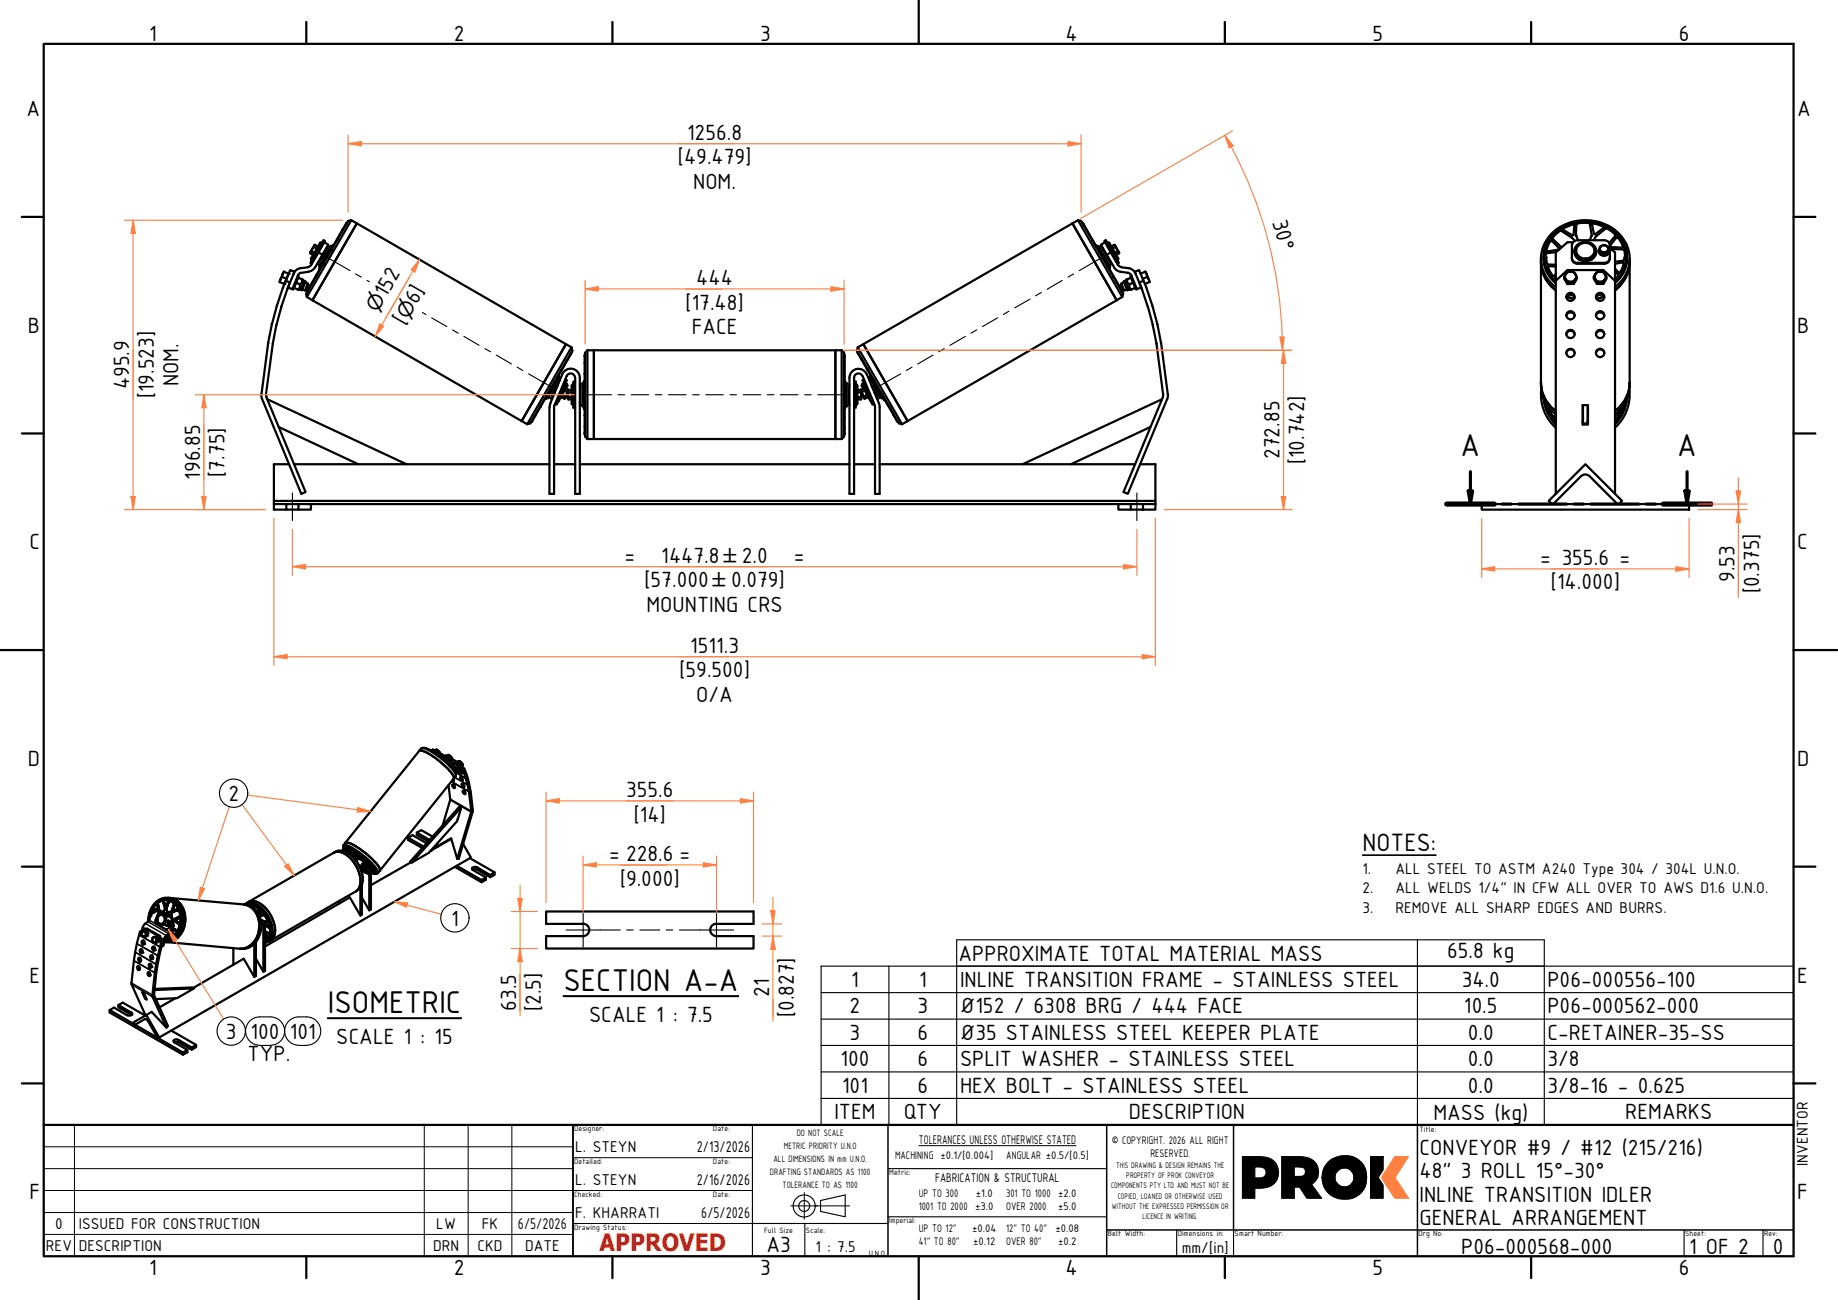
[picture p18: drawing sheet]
<svg xmlns="http://www.w3.org/2000/svg" width="420mm" height="297mm" viewBox="0 0 420 297" stroke-linecap="round" stroke-linejoin="round" font-family="sans-serif">
<defs><g id="words">
<g font-size="7.7">
<text x="333.9" y="104.3">A</text>
<text x="383.4" y="104.3">A</text>
<text x="128.8" y="226.5">SECTION A-A</text>
<text x="74.9" y="231.5">ISOMETRIC</text>
</g>
<text font-size="6.2" x="311.5" y="194.5">NOTES:</text>
<text font-size="5.5" fill="#f00" x="137" y="285.8">APPROVED</text>
<g font-size="5.4">
<text x="34.1" y="9.3">1</text>
<text x="103.8" y="9.3">2</text>
<text x="173.8" y="9.3">3</text>
<text x="243.6" y="9.3">4</text>
<text x="313.8" y="9.3">5</text>
<text x="383.8" y="9.3">6</text>
<text x="6.1" y="26.5">A</text>
<text x="410.8" y="26.5">A</text>
<text x="157.1" y="31.9">1256.8</text>
<text x="155" y="37.6">[49.479]</text>
<text x="158.5" y="43.2">NOM.</text>
<text x="290.8" y="50.7" transform="rotate(75 290.8 50.7)">30°</text>
<text x="159.2" y="65.2">444</text>
<text x="88.3" y="68.2" transform="rotate(-60 88.3 68.2)">152</text>
<text x="95.3" y="69.8" transform="rotate(-60 95.3 69.8)">6]</text>
<text x="156.7" y="70.8">[17.48]</text>
<text x="6.4" y="76.1">B</text>
<text x="92.6" y="74.4" transform="rotate(-60 92.6 74.4)">[</text>
<text x="158.1" y="76.4">FACE</text>
<text x="410.8" y="76.1">B</text>
<text x="29.5" y="89" transform="rotate(-90 29.5 89)">495.9</text>
<text x="40.8" y="88.3" transform="rotate(-90 40.8 88.3)">NOM.</text>
<text x="35.2" y="91" transform="rotate(-90 35.2 91)">[19.523]</text>
<text x="292.5" y="104.9" transform="rotate(-90 292.5 104.9)">272.85</text>
<text x="298.1" y="106.1" transform="rotate(-90 298.1 106.1)">[10.742]</text>
<text x="45.7" y="109.6" transform="rotate(-90 45.7 109.6)">196.85</text>
<text x="51.3" y="108.9" transform="rotate(-90 51.3 108.9)">[7.75]</text>
<text x="6.7" y="125.5">C</text>
<text x="410.8" y="125.5">C</text>
<text x="142.8" y="128.6">=</text>
<text x="151.2" y="128.6">1447.8</text>
<text x="169.6" y="128.6">2.0</text>
<text x="181.5" y="128.6">=</text>
<text x="352.1" y="129.1">= 355.6 =</text>
<text x="147.3" y="134.2">[57.000</text>
<text x="167.1" y="134.2">0.079]</text>
<text x="354.5" y="134.7">[14.000]</text>
<text x="396.5" y="133" transform="rotate(-90 396.5 133)">9.53</text>
<text x="402.1" y="135.6" transform="rotate(-90 402.1 135.6)">[0.375]</text>
<text x="147.8" y="139.8">MOUNTING CRS</text>
<text x="157.8" y="149.2">1511.3</text>
<text x="155.3" y="154.8">[59.500]</text>
<text x="159.2" y="160.4">O/A</text>
<text x="6.4" y="175">D</text>
<text x="410.8" y="175">D</text>
<text x="52.2" y="183">2</text>
<text x="143.1" y="182.1">355.6</text>
<text x="144.9" y="187.7">[14]</text>
<text x="139.3" y="196.8">= 228.6 =</text>
<text x="141.7" y="202.3">[9.000]</text>
<text x="103.1" y="211.5">1</text>
<text x="219.1" y="219.5">APPROXIMATE TOTAL MATERIAL MASS</text>
<text x="330.8" y="219">65.8 kg</text>
<text x="6.7" y="224.5">E</text>
<text x="175.8" y="227.7" transform="rotate(-90 175.8 227.7)">21</text>
<text x="194.6" y="225.5">1</text>
<text x="210.1" y="225.5">1</text>
<text x="219.5" y="225.5">INLINE TRANSITION FRAME - STAINLESS STEEL</text>
<text x="334.1" y="225.5">34.0</text>
<text x="353.7" y="225.5">P06-000556-100</text>
<text x="410.8" y="224.5">E</text>
<text x="118" y="230.9" transform="rotate(-90 118 230.9)">63.5</text>
<text x="123.6" y="231.1" transform="rotate(-90 123.6 231.1)">[2.5]</text>
<text x="134.7" y="233.5">SCALE 1 : 7.5</text>
<text x="181.4" y="232.4" transform="rotate(-90 181.4 232.4)">[0.827]</text>
<text x="194.2" y="231.5">2</text>
<text x="209.7" y="231.5">3</text>
<text x="219.5" y="231.5">Ø152 / 6308 BRG / 444 FACE</text>
<text x="334.6" y="231.5">10.5</text>
<text x="353.7" y="231.5">P06-000562-000</text>
<text x="51.6" y="237.3">3</text>
<text x="57.3" y="237.3">100</text>
<text x="66.3" y="237.3">101</text>
<text x="76.9" y="238.5">SCALE 1 : 15</text>
<text x="194.2" y="237.6">3</text>
<text x="209.7" y="237.6">6</text>
<text x="219.5" y="237.6">Ø35 STAINLESS STEEL KEEPER PLATE</text>
<text x="335.5" y="237.6">0.0</text>
<text x="353.7" y="237.6">C-RETAINER-35-SS</text>
<text x="56.6" y="242.3">TYP.</text>
<text x="192.2" y="243.7">100</text>
<text x="209.7" y="243.7">6</text>
<text x="219.5" y="243.7">SPLIT WASHER - STAINLESS STEEL</text>
<text x="335.5" y="243.7">0.0</text>
<text x="353.7" y="243.7">3/8</text>
<text x="192.5" y="249.7">101</text>
<text x="209.7" y="249.7">6</text>
<text x="219.5" y="249.7">HEX BOLT - STAINLESS STEEL</text>
<text x="335.5" y="249.7">0.0</text>
<text x="353.7" y="249.7">3/8-16 - 0.625</text>
<text x="190.8" y="255.8">ITEM</text>
<text x="206.6" y="255.8">QTY</text>
<text x="258.1" y="255.8">DESCRIPTION</text>
<text x="327.7" y="255.9">MASS (kg)</text>
<text x="371.5" y="255.8">REMARKS</text>
<text x="324.5" y="264">CONVEYOR #9 / #12 (215/216)</text>
<text x="324.5" y="269.3">48&quot; 3 ROLL 15°-30°</text>
<text x="6.7" y="274.1">F</text>
<text x="324.5" y="274.6">I</text>
<text x="325.5" y="274.6">NLINE TRANSITION IDLER</text>
<text x="410.8" y="274.1">F</text>
<text x="324.5" y="279.8">GENERAL ARRANGEMENT</text>
<text x="175.2" y="286">A3</text>
<text x="334" y="286.5">P06-000568-000</text>
<text x="386.1" y="286.5">1 OF 2</text>
<text x="405.3" y="286.5">0</text>
<text x="34.1" y="291.3">1</text>
<text x="103.8" y="291.3">2</text>
<text x="173.8" y="291.3">3</text>
<text x="243.6" y="291.3">4</text>
<text x="313.8" y="291.3">5</text>
<text x="383.8" y="291.3">6</text>
</g>
<g font-size="4.6">
<text x="86.3" y="71.6" transform="rotate(-60 86.3 71.6)">⌀</text>
<text x="93.3" y="73.2" transform="rotate(-60 93.3 73.2)">⌀</text>
<text x="165.4" y="128.6">±</text>
<text x="162.9" y="134.2">±</text>
</g>
<g font-size="3.9">
<text x="311.5" y="199.7">1.</text>
<text x="319" y="199.7">ALL STEEL TO ASTM A240 Type 304 / 304L U.N.O.</text>
<text x="311.5" y="204.1">2.</text>
<text x="311.5" y="208.6">3.</text>
<text x="319" y="204.1">ALL WELDS 1/4&quot; IN CFW ALL OVER TO AWS D1.6 U.N.O.</text>
<text x="319" y="208.6">REMOVE ALL SHARP EDGES AND BURRS.</text>
<text x="131.5" y="263.3">L. STEYN</text>
<text x="159.3" y="263.3">2/13/2026</text>
<text x="413.3" y="266.4" transform="rotate(-90 413.3 266.4)">INVENTOR</text>
<text x="131.5" y="270.8">L. STEYN</text>
<text x="159.3" y="270.8">2/16/2026</text>
<text x="12.6" y="280.8">0</text>
<text x="18" y="280.8">ISSUED FOR CONSTRUCTION</text>
<text x="99.7" y="280.8">LW</text>
<text x="110.1" y="280.8">FK</text>
<text x="118.4" y="280.8">6/5/2026</text>
<text x="131.5" y="278.3">F. KHARRATI</text>
<text x="160.3" y="278.3">6/5/2026</text>
<text x="10.5" y="285.8">REV</text>
<text x="18" y="285.8">DESCRIPTION</text>
<text x="99" y="285.8">DRN</text>
<text x="109.1" y="285.8">CKD</text>
<text x="120" y="285.8">DATE</text>
<text x="186.4" y="286">1 : 7.5</text>
<text x="270.1" y="286.3">mm/[in]</text>
</g>
<g font-size="3.1">
<text x="210.1" y="261.3">TOLERANCES UNLESS OTHERWISE STATED</text>
<text x="213.8" y="270">FABRICATION &amp; STRUCTURAL</text>
</g>
<g font-size="2.7">
<text x="254.1" y="261.3">© COPYRIGHT. 2026 ALL RIGHT</text>
<text x="204.6" y="264.9">MACHINING ±0.1/[0.004]</text>
<text x="230" y="264.9">ANGULAR ±0.5/[0.5]</text>
<text x="263" y="264.4">RESERVED.</text>
<text x="210" y="273.4">UP TO 300</text>
<text x="223.1" y="273.4">±1.0</text>
<text x="230" y="273.4">301 TO 1000 ±2.0</text>
<text x="210" y="276.4">1001 TO 2000 ±3.0</text>
<text x="210" y="281.4">UP TO 12&quot;</text>
<text x="222.2" y="281.4">±0.04</text>
<text x="230" y="276.4">OVER 2000</text>
<text x="230" y="281.4">12&quot; TO 40&quot;</text>
<text x="241.3" y="281.4">±0.08</text>
<text x="241.9" y="276.4">±5.0</text>
<text x="210" y="284.4">41&quot; TO 80&quot;</text>
<text x="222.5" y="284.4">±0.12</text>
<text x="230" y="284.4">OVER 80&quot;</text>
<text x="241.9" y="284.4">±0.2</text>
</g>
<g font-size="2.3">
<text x="179.2" y="262.5">METRIC PRIORITY U.N.O</text>
<text x="182.1" y="259.5">DO NOT SCALE</text>
<text x="176" y="268.5">DRAFTING STANDARDS AS 1100</text>
<text x="176.8" y="265.5">ALL DIMENSIONS IN mm U.N.O.</text>
<text x="178.9" y="271.6">TOLERANCE TO AS 1100</text>
</g>
<g font-size="2">
<text x="255.1" y="266.9">THIS DRAWING &amp; DESIGN REMAINS THE</text>
<text x="257.5" y="269.3">PROPERTY OF PROK CONVEYOR</text>
<text x="254" y="271.6">COMPONENTS PTY LTD AND MUST NOT BE</text>
<text x="255.5" y="273.9">COPIED, LOANED OR OTHERWISE USED</text>
<text x="254.2" y="276.2">WITHOUT THE EXPRESSED PERMISSION OR</text>
<text x="261.2" y="278.5">LICENCE IN WRITING.</text>
</g>
<g font-size="1.9">
<text x="131.2" y="258.5">Designer:</text>
<text x="163" y="258.5">Date:</text>
<text x="324.5" y="258.7">Title:</text>
<text x="131.2" y="266">Detailed:</text>
<text x="163" y="266">Date:</text>
<text x="203.2" y="268.5">Metric:</text>
<text x="131.2" y="273.5">Checked:</text>
<text x="163" y="273.5">Date:</text>
<text x="131.2" y="281">Drawing Status:</text>
<text x="174.7" y="281.8">Full Size</text>
<text x="184.2" y="281.8">Scale:</text>
<text x="203.2" y="279.6">Imperial:</text>
<text x="198.6" y="286.9">U.N.O.</text>
<text x="253.2" y="282.5">Belt Width:</text>
<text x="269.2" y="282.5">Dimensions in:</text>
<text x="282.2" y="282.5">Smart Number:</text>
<text x="324.2" y="282.5">Drg No:</text>
<text x="385.2" y="282.5">Sheet:</text>
<text x="403.3" y="282.5">Rev:</text>
</g>
</g></defs>
<!-- layer: Visible (ISO) -->
<g fill="none" stroke="#000" stroke-width=".51">
<path d="M71 57.6l-.1 .3M71.2 59.4l.1 .1M71.2 57.4l.7 .4M71.4 56.9l-.4 .7M71.6 58.2l-.5 .9 .1 .3M71.8 56.4l-.4 .5M71.8 58.4l-.6 1M71.8 56.2v.2M71.8 56.2l-.4 .7M72 56l-.2 .2M72 56l.7 .4-.3 .4-.6-.4M72.4 56.8l-.8 1.5-.7-.4"/>
<path d="M72.5 56.7l-.9 1.6 .3 .2M72.8 57.7l1.5-2.6-.3-.2-3 5.2 .3 .2M72.8 57.7l-1.7 2.9M72.9 56.8l-.4-.1 .3 .1M73 56.5l-.3-.2-.1 .3M73.4 58.7l.2 .2M73.5 58.8l-.6 1h-.1M73.5 55.4l-.6 1M73.5 55.4l-.3 .1-.5 .8M73.5 55.4h.1M73.7 58.2l-1.6 2.9M74 57.6l.2 .2"/>
<path d="M74.1 55.4l1 .5-1.4 2.3-.9-.5M74.2 57.8l-.5 1-.1 .1M74.2 57.8l-.6 1.1M74.6 56.6l.2 .1-.6 1M74.9 56.2l.5 .3M75.6 56.2l.2 .1-2.7 4.6h-.2zM75.6 57.2l-1.8 3.1M75.6 57.1l.1 .1M75.7 57.1h.1M75.7 57.2h.1M75.7 56.5h.1M75.7 57.2h-.1"/>
<path d="M76.2 56.1l-.1-.1-3.1 5.4v.2M77 54.7l-1.4 2.4M77.1 54.7h-.1M77.2 54.7h-.1M78.3 52.4l-1.3 2.3M78.3 52.4l.1 .1M79.1 51.2h.1M79.2 51.2h-.1M79.3 51l-1 1.4M79.3 50.9v.1M80.3 50.3l-.7 .2-9.6 16.6 .1 .7M80.3 50.3l-10.2 17.5"/>
<path d="M80.3 50.3l1.3 .7-10.2 17.6-1.3-.8M245.2 51l-47.8 27.6 10.1 17.6 47.8-27.6M245.2 51l10.1 17.6M246.4 50.3l.7 .2 9.7 16.6-.3 .7M246.4 50.3l10.1 17.5M246.4 50.3l-1.2 .7M247.5 50.9h-.1M247.5 50.9h.1M247.5 50.9l.2 .4M247.6 51.3h.1M247.7 51.3l3.6 6.3M248.4 52.7h.1"/>
<path d="M248.5 52.7h.1M249.8 55.1h.1M249.9 55.1h.1M250.5 56.1h.2l3 5.2-.2 .1M251 56.3l.1-.1 2.7 4.7h-.2zM251 56.5h-.1M251.3 57.6h.1M251.3 57.6l1.8 3M251.8 56.2l-.5 .3M252.1 56.6l-.1 .1 1.8 3.1h.1M252.6 55.4l-.2-.3 .4-.2 3 5.2-.4 .2M252.6 55.4l-.9 .5 1.3 2.3 .9-.5 1.7 2.9"/>
<path d="M252.6 55.4l1.3 2.3M253 58.2l1.9 3.2 .6 .5 .7 .2M253.2 55.4l.4 .1 2.1 3.6-.2 .3M253.2 55.4l2.3 4M253.2 55.4h-.1M254.7 56l.2 .2M254.7 56l-.7 .3M254.9 56.2l.1 .2M254.9 56.2l.4 .7M255 56.4l.3 .5M255 56.4l-.7 .4M255.3 56.9l.4 .7"/>
<path d="M255.5 59.4l-.1 .1M255.5 57.4l-.6 .4M255.7 57.6l.1 .3M255.8 57.9l-.7 .3M352.3 59.8a8.3 8.3 0 0 0 3.3 6.6M352.3 59.1v29.1a8.4 8.4 0 0 0 3.3 6.5M353.5 58.8l.2 1.6 1.9 .1M354.8 54.6a4.1 4.1 0 0 1 2-1.9l2.4 1.6 .7 .8M354.9 54.6l2.1 1.9M355.7 57.6l-2.2 .3-.1 .1-.1 .8M356.4 56.9l-.2 .2-2.3 .3-.2-.1M356.5 56.9l-1.6-1.8h-.4a4.1 4.1 0 0 0-1 2.2"/>
<path d="M359.3 58.9a1.24 1.24 0 0 0 1.4 1.2h5.9a1.24 1.24 0 0 0 1.4-1.2M359.5 55.4l.9-.5h6.2a1.24 1.24 0 0 1 1.4 1.1v3.1a1.24 1.24 0 0 1-1.4 1.2h-5.9a1.24 1.24 0 0 1-1.4-1.2v-3.1zM359.6 55.4h-1.3l-2.7 2.3v6.5M359.9 51.6l-.3 2.2-2.2-1.3M360 51.6v-.2l-.3-.1a4.1 4.1 0 0 0-2.5 1.2M360 57.4a2.47 2.47 0 0 0 .9 1.9M360 51.6h.1M360.3 53.9v-2.6a4.7 4.7 0 0 1 3.1-.2l.5 2.8M360.3 53.9h.1M360.4 53.9l.1 .4 .4 .6M360.5 56a2.58 2.58 0 0 1 2.8-.6 2.58 2.58 0 0 1 1.6 2.4 2.58 2.58 0 0 1-2.6 1.9 2.58 2.58 0 0 1-2.4-2.2l.1-.7zM360.6 56.2a2.41 2.41 0 0 1 2.5-.7 2.41 2.41 0 0 1 1.6 2.1 2.39 2.39 0 0 1-2.3 1.8 2.39 2.39 0 0 1-2.3-1.8l.1-.9z"/>
<path d="M360.6 56.1l-.6 1-.1 .5M360.7 56.2a2.05 2.05 0 0 1 2.5-.6 2.05 2.05 0 0 1 1.2 2.3 2.11 2.11 0 0 1-2.4 1.1 2.11 2.11 0 0 1-1.7-2zM360.8 59.1l.4 .3M363.7 53.9l-.4 1M363.8 51.4l.3-.4 .7 .2 1.7 .6 .2 .3M363.9 53.9h.1M363.9 51.4l.6 2.1 2-1.5M363.9 59.2l-.3 .2M364.2 56.1l.5 .7 .2 .8M364.7 57.4a2.64 2.64 0 0 1-.8 1.9M365.5 57.3a1.16 1.16 0 0 0 1.2 1.2 1.16 1.16 0 0 0 1.1-1.2M365.7 57.4l.5 .2a.76 .76 0 0 1-.5-.7 .76 .76 0 0 1 .5-.7l-.5 .2v1.4l.9 .5 1-.5v-.4"/>
<path d="M365.7 56.8a1.07 1.07 0 0 0 1 1.5 1.07 1.07 0 0 0 .9-1.5M366.2 56.2l.4-.2 .6 .2-.4-.2zM366.2 57.6l.4 .1 .6-.1-.6 .3zM366.6 57.9v.4M367.6 57.4v-1l-.4-.2a.76 .76 0 0 1 .4 .7 .76 .76 0 0 1-.4 .7M367.6 57.4l-.4 .2M368 56.2l1.4-1.9h.3a4.3 4.3 0 0 1 1.4 2.2M368 56.7l1.2 1v6.5M368.2 56.3l.1 .2 2.4 .1 .2-.2M368.3 56.9l2.9 .2 .2 .5 .1 1.2M369.2 53.9l-1.3 1.6M369.4 53.9a4.6 4.6 0 0 0-2.3-1.7l-2.2 1.8-.5 .9"/>
<path d="M369.4 53.9h.1M371.3 58.8v.6l-.2 .1-1.9 .3M372.5 59.8a8.5 8.5 0 0 1-3.3 6.6M372.5 59.1v29.1a8.5 8.5 0 0 1-3.3 6.5M62.1 74l-.8 4.3-1.5 11.8M63.2 74.3l-.8 4.2-1.6 11.7M63.3 69.7l-1.1 4.3M64.1 63.8l-.1 .7M64.3 70.1l-1.1 4.2M64.5 63.3l-.4 .5M64.6 62.6l-.1 .7M64.6 62.6l-.5 1.2"/>
<path d="M64.7 65.7l-1.4 4.1M64.8 65.6l-.1 .1M64.9 62.1l-.3 .5M64.9 62.1l1.1 .5-.5 1.1-1-.4M65.3 64.2l1-2.5 1 .4-1.5 3.6 1 .4 1.3-3.2 .2 .1-1.3 3.2-.2-.1M65.3 64.2l1 .3-.6 1.5M65.3 64.2l-.6 1.4M65.5 63.7l-.5 1.2-1-.4M65.7 66l-1.4 4.1M65.7 66v.1M67.2 65.8h.1M67.3 65.8l.7 .3"/>
<path d="M67.8 64.6l.7 .3M68 66.1l.7 .1M68.2 63.4v.1M68.2 63.5l-.8 1.7-.1 .6M68.2 63.5l.8 .3M68.5 64.9a.76 .76 0 0 1-.5 1.2M68.9 62.3l-.5 .2-.3 .4M69 63.8a.71 .71 0 0 1-.5 1.1M69 63.8l.5 .4M69.1 66.1l.6 .3M69.5 64.2l.3 .1-.8 2-.3-.1M69.5 64.2l-.8 2"/>
<path d="M69.8 64.5l.6 .3M70.2 66.7h.1M70.3 66.4l-.2 .2M70.3 66.4h.1M70.4 64.8v.2l-.5 1.3-.2 .1M70.4 64.8l-.7 1.6M70.4 61.1a3.3 3.3 0 0 0-3.1 1l-.2 .4M71 65.1h.1M71.1 65.1v.1M71.1 60.5l-.7 .5M72 61.1l-.5 .5a4.3 4.3 0 0 1-2.6 .7M72.3 62.9l-2 3.5"/>
<path d="M72.3 62.9h.1M72.3 62.9l.1 .1M72.6 60.2l.5 .4M73.2 60.8l.1 .1M73.8 60.4h.1M73.8 60.3v.1M73.8 60.4l-1.5 2.5M129.4 78.6l-47.8-27.6-10.2 17.6 47.9 27.6M129.4 78.6l-10.1 17.6M129.4 78.6l1.2 .8M130.6 79.4l.3 .7-9.7 16.6-.7 .2M130.6 79.4l-10.1 17.5"/>
<path d="M196.1 79.4l-.2 .7 9.6 16.6 .7 .2M196.1 79.4l10.1 17.5M196.1 79.4l1.3-.8 10.1 17.6-1.3 .7M253 60.6h.1M253 60.7h.1M253.1 60.6l.1 .3M253.1 60.6h.1M253.1 60.9h.1M253.2 60.8v.1M253.2 60.8h.1M253.2 60.8l3.4 5.8M253.5 60.8l-.1 .1"/>
<path d="M254.2 60.2l-.6 .4M254.6 63.3h.1M254.6 63.2v.1M255.6 60.5l.7 .5M255.8 65.4h.1M256.2 62.1l1.6 .2M256.3 64.8l-.1 .2 .6 1.3 .2 .1M256.3 61.1a3.3 3.3 0 0 1 3.1 1.1l.2 .3M256.3 64.8l.7 1.6M256.5 66.5h-.1M256.5 66.5l-.1 .1M256.5 66.6v.1"/>
<path d="M256.5 67.8l-1.2 .8M257 64.5l-.7 .3M257.2 64.2l-.4 .1 .9 2 .3-.1M257.2 64.2l.8 2M257.6 66.1l-.6 .3M257.8 63.8a.72 .72 0 0 0 .4 1.1M257.8 63.8l-.6 .4M257.8 62.3l.5 .2 .3 .4M258.2 64.9a.76 .76 0 0 0 .5 1.2M258.5 63.5l1 2.3M258.5 63.5l-.7 .3M258.6 63.4l-.1 .1"/>
<path d="M258.6 62.9l-.2 .1 1.3 3.2 .2-.1M258.6 62.9l1.3 3.2 1-.4-1.5-3.6 1-.4 1 2.5-1 .3 .6 1.5M258.7 66.1l-.7 .1M259 64.6l-.8 .3M259.5 65.8l-.8 .3M259.5 65.8h.1M261 66v.1M261 66l1.4 4.1M261.4 64.2l.6 1.4M261.7 62.1l.4 .5M261.7 62.1l.2-.1 .2 .6M261.7 62.1l-1 .5"/>
<path d="M262 65.6v.1M262 65.7l1.4 4.1M262.1 62.6l.2 .7M262.1 62.6l.5 1.2M262.3 63.3l.3 .5M262.3 63.3l-1.1 .4M262.4 70.1l1.1 4.2M262.6 63.8l.2 .6-.1 .1M262.6 63.8l.1 .7M262.7 64.5l-1 .4M263.4 69.7v.2M263.4 69.9l1.1 4.1"/>
<path d="M263.5 74.3l.9 4.3M264.4 78.6l1.5 11.6-.1 .5M264.5 74v.1M264.6 74.1l.8 4.3M265.4 78.4l1.6 11.7M353.5 61.3l.4 1 1 1.6M353.9 61.1l1.1 2h.2l.4-.5M355.6 63.7v.1M355.6 64.7a7.7 7.7 0 0 1 2.1-13.1 10.4 10.4 0 0 1 13.3 3.5 7.4 7.4 0 0 1-1.8 9.6M355.6 65.6a8.1 8.1 0 0 1 1-13.7 10.9 10.9 0 0 1 15.2 3.9 8 8 0 0 1-2.6 9.8M355.6 64.6a7.6 7.6 0 0 1 1.8-12.8 10.2 10.2 0 0 1 13.7 3.7 7.5 7.5 0 0 1-1.9 9.1M355.6 64.4a7.4 7.4 0 0 1 2.1-12.6 10 10 0 0 1 13.1 3.6 7.4 7.4 0 0 1-1.6 9"/>
<path d="M355.6 60.9l-1.6-.1-.3 .4M355.6 63.3l-.2 .4M355.6 64.2v48.6M355.6 64.2l2.7-2.5h8.2l2.7 2.5M357.5 63.3v.4l.8 1.2M357.9 62.6l-.1 .4 .1 .8a.65 .65 0 0 1-.4-.6 .65 .65 0 0 1 .4-.6zM357.9 63.8l.5 .4 .6 .2-.7 .1zM358.1 76.4a.97 .97 0 0 1 .9-.8 .97 .97 0 0 1 1 .8M358.1 72.2a.98 .98 0 0 1 .9-.8 .98 .98 0 0 1 1 .8M358.1 68a.99 .99 0 0 1 .9-.7 .99 .99 0 0 1 1 .7M358.1 67.8l1.7 .5M358.3 62.1l.7-.1-.6 .2-.5 .4z"/>
<path d="M358.3 64.5v.4h1.4v-.4M358.8 67.3l.9 .2M359 62a.79 .79 0 0 1 1.1 .6l-.4-.4zM359 64.4l.7-.2 .4-.4-.4 .7zM360.1 62.6a.69 .69 0 0 1 0 1.2l.2-.6zM360.5 63.3v.4l-.8 1.2M364.3 63.3v.4l.7 1.2M364.7 62.6l-.2 .4 .2 .8a.65 .65 0 0 1-.4-.6 .65 .65 0 0 1 .4-.6zM364.7 63.8l.5 .4 .6 .2-.8 .1zM364.8 76.4a.97 .97 0 0 1 1-.8 .97 .97 0 0 1 .9 .8M364.8 72.2a.98 .98 0 0 1 1-.8 .98 .98 0 0 1 .9 .8M364.8 68a.99 .99 0 0 1 1-.7 .99 .99 0 0 1 .9 .7"/>
<path d="M365 62.1l.8-.1-.6 .2-.5 .4zM365 64.5v.4h1.5v-.4M365.8 62a.79 .79 0 0 1 1.1 .6l-.5-.4zM365.8 64.4l.6-.2 .5-.4-.4 .7zM366 67.3l-.9 .2M366.6 67.8l-1.6 .5M366.9 62.6a.69 .69 0 0 1 0 1.2l.2-.6zM367.2 63.3v.4l-.7 1.2M369.2 60.3l1.7-.3h.3l.1 .3M369.2 62.1l.8 .9M369.2 64.2v48.6M369.9 63l-.7 .8"/>
<path d="M371.1 60.3l-.3 1-.5 1h-.3l-.8-.9M371.1 60.3h.1M371.3 61.3l-.7 1.5-.7 1.1M371.3 60.3h.1M59.8 90l.1 1.1M60.8 90.2l.1 .5M60.9 90.7l8.9 21.7-.9 .4-9-21.7M61.1 91.2l31.8 14.9h-11l-18.2-8.5M119.3 96.2l1.2 .7M121.5 96.3h.1M121.6 96.3h.1M121.7 96.2h-.1"/>
<path d="M122.2 95h.1M122.3 95v.1M122.3 95l-.7 1.3M123.4 92.9h.1M123.6 92.9h-.1M123.6 92.9l-1.3 2.1M124.9 90.5h.1M124.9 90.5l-1.3 2.4M125 90.3h.1M125 90.7h.1M125 90.3l-.1 .2M125.4 90.7l.8 .5"/>
<path d="M126.6 89.6l-.5 .9 .3 .2M126.6 89.6l.2 .1M126.7 87.2h.1M126.7 87.2l.1 .1M126.8 87.3h.1M126.8 87.3l-1.8 3M127.1 88.4l-.1 .1-.4 1.1M127.1 88.4l-.5 1.2M127.1 88.4l.2 .1M127.5 86.4h.1M127.6 88l-.3 .5M127.6 85.8l.2 .1-3 5.3-.2-.1"/>
<path d="M127.7 86.3l.2 .1-2.7 4.6-.2-.1zM127.7 86.7l.3 .2M128.1 90.4l.3 .1-.3-.1M128.2 90.8l-.6 1M128.2 84.7h.1M128.3 84.7v.1M128.3 84.8l-1.5 2.5M128.5 85.5a2.1 2.1 0 0 1 2.4-1.2 2.1 2.1 0 0 1 1.6 2v26.5h-1v-26.5M128.5 85.5l-2.7 6.7-.2 .8M128.9 88.6l.3 .1-.9 2.1-.3-.1M128.9 89.3l.8 .3M129.2 86.7l.4 .2-2.3 5.5-.4-.1"/>
<path d="M129.2 90.6v.3M129.2 90.9l-.2 .2M129.2 90.6l-.7-.3-.2 .5 .7 .3M129.3 87.6l.3 .2M129.5 85.9a.99 .99 0 0 1 1.1-.6 .99 .99 0 0 1 .8 1M129.5 90.1l-.3 .5M129.5 85.9l-2.8 6.9v20h-1.1v-19.8M129.5 90.1l-.3 .8M129.5 82.3l.1 .1M129.6 82.4h.1M129.6 87.8l.1 .4-.4 .6M129.6 87.8l-.5 .9"/>
<path d="M129.9 89.4l-.4 .7M129.9 89.1v.3M129.9 89.1l-.8-.3-.6 1.5M129.9 90.7v.6M129.9 90.7l-.1-1.3 .1 1.9M129.9 90.7h.8M129.9 89.6h.8M129.9 91.3h.8M130.4 80.9v.1M130.4 80.9h.1M130.4 81h.1M130.6 80.5l-2.3 4.3"/>
<path d="M130.6 80.5h.1M130.7 89.1h-.8M130.9 87.8v4.7M130.9 87.8l-.2 .3v4.1l.2 .3M130.9 92.5h.2M130.9 87.8h.2M131.5 87.2h-.4v6h.4M132.5 88.4h.2v3.6h-.2M132.5 92.5h.7M132.5 87.8h.7M133.2 87.5h.2v5.4h-.2zM133.4 92.7h.1"/>
<path d="M133.4 87.7h.1M133.6 88.3h.1M133.6 94.9h.1M133.6 92h.1M133.6 98.9l.1 .1M133.6 97.5h.1M133.6 85.5v2.8M133.6 82.9v2.6M133.6 92.1v2.8M133.6 88.4v3.6M133.6 94.9v4.1M133.6 99l.1 .3"/>
<path d="M133.6 81.1v1.8M133.6 87.1h-.1v6.4h.1M133.7 85.4h-.1M133.7 82.9h-.1M133.7 92.1h-.1M133.7 88.4h-.1M133.7 81.1h-.1M133.7 94.9v.1M133.7 88.4h.1M133.7 92h.1M133.7 81.1h.1M133.7 88.3h.1"/>
<path d="M133.7 82.9h.1M133.7 92.1h.1M133.7 99h.1M133.7 99.3h.1M133.7 81.4h-.1M133.7 88.3v.1M133.7 92v.1M133.7 85.4h.1M133.7 81.4h.1M134.3 80h1.5v20.3h-1.5M134.3 80l-.5 .6v19.2l.5 .5M134.3 80v20.3"/>
<path d="M191 80h-55.2v20.3h55.2M191 80v20.3M191 80h1.4M192.4 80l.6 .6v19.2l-.6 .5M192.4 80v20.3M193 81.5h.1M193 83.1v.1M193 81.1h.1M193 92.5h.1M193 85.9h.1M193 99.1h.1M193 99.3h.1"/>
<path d="M193 95.4h.1M193 97.8h.1M193 88.8h.1M193 92.3h.1M193 83.2h.1M193 92.3v.2M193 99.2v.1M193 95.3v.1M193.1 81.1v11.2M193.1 92.6v6.6M193.1 87.2h.1v6h-.1M193.2 92.7h.1"/>
<path d="M193.2 87.7h.1M193.3 87.5h.2v5.4h-.2zM193.5 92.5h.7M193.5 87.8h.7M194.2 88.4h-.2v3.6h.2M195.2 87.2h.4v6h-.4M195.6 92.5h.1M195.6 87.8h.1M195.7 87.8l.3 .3v4.1l-.3 .3M195.7 87.8v4.7M196 90.7h.8M196 89.6h.8"/>
<path d="M196 91.3h.8M196 89.1h.8M196.1 80.6l2.1 3.8M196.1 80.5h.1M196.1 80.5l-.1 .1M196.3 80.8h-.1M196.8 89.6v1.7M196.8 89.6v-.2v1.9M196.8 89.1v.3M196.8 89.1l.8-.3 .1 .2 .1 .3-.8 .3M196.8 89.4l.2 .2M196.8 89.4l.3 .7"/>
<path d="M196.9 82.1h.1M197 82v.1M197 89.6l.1 .5M197.1 87.8l.5 .9M197.1 87.8l-.1 .4 .4 .6M197.1 90.1l.4 .8M197.2 85.9l2.8 6.9v20h1.1v-20.1l-3-7.2a2.05 2.05 0 0 0-2.3-1.2 2.05 2.05 0 0 0-1.6 2v26.5h1v-26.5a.99 .99 0 0 1 .8-.9 .99 .99 0 0 1 1.2 .5M197.4 87.6l-.3 .2M197.5 90.9l.2 .2M197.5 86.7l-.4 .2 2.3 5.5 .4-.1M197.7 89.1l.8 1.7M197.8 89.3l.6 1.5-.7 .3"/>
<path d="M197.9 88.6l-.3 .1 .1 .4M198 88.9l-.3 .2 .3-.2M198.2 84.4l1.4 2.4M198.2 90.3l-.8 .3M198.2 84.4h.1M198.3 84.3h.1M198.3 84.3l-.1 .1M198.5 90.8l.7 1M198.8 90.7l-.3 .1M198.8 86.4l.2-.1 2.7 4.6-.2 .1zM199 86.7l-.3 .2M199.1 85.8l-.2 .1 2.9 5 .3 .5 .1-.1"/>
<path d="M199.2 88l.3 .5M199.2 86.4h-.1M199.6 88.4l.6 1-.1 .2M199.6 88.4l.5 1.2M199.6 88.4l-.2 .1M199.6 86.8l.1 .1M199.7 86.9l1.8 3.1M199.7 86.9h.1M199.8 86.8l-.1 .1M200.1 89.6l-.2 .1M200.1 89.6l.6 .9-.4 .2M201.3 90.7l-.8 .5"/>
<path d="M201.5 90.1h.1M201.5 90l.1 .1M201.6 90.1l1.3 2.5M201.6 90h.1M201.7 90.7h-.1M202.9 92.6l2.1 3.5M203 92.5l-.1 .1M203 92.5h.1M204.3 94.8h-.1M205 96.1l.1 .2M205 96.1h.1M205 96l.1 .1"/>
<path d="M205.1 96l-.1 .1M205.2 96.3h-.1M205.2 96.3h.1M265.6 91.2l-31.8 14.9h11l18.2-8.5M265.9 90.7l-9.1 21.7 1 .4 9-21.7M267 90l-.2 1.1M352.3 87.4a8.2 8.2 0 0 0 3.3 6.5M352.3 89.1a10.1 10.1 0 0 0 3.3 8.6M352.8 91.1a9.6 9.6 0 0 0 2.8 5.9M353 91.4a9.5 9.5 0 0 0 2.6 5.4M353.2 91.9a9.3 9.3 0 0 0 2.4 4.7M353.8 92.8l-.1 .1a5.2 5.2 0 0 0 1.4 2.5l.5-.5"/>
<path d="M353.9 93a3.5 3.5 0 0 0 1.3 2.2l.1-.1M355.6 94.6l-.3 .5M355.6 95.7v.3M355.6 95.4l-.2 .4 .2 .4M358.1 80.7a.95 .95 0 0 1 .9-.9 .95 .95 0 0 1 1 .9M361.8 92.6h1.2v4.4h-1.2zM361.8 96.2h.1M361.8 96.6h.1M361.9 92.6v4.2h1v-4.2M362.9 96.2h.1M362.9 96.6h.1M364.8 80.7a.95 .95 0 0 1 1-.9 .95 .95 0 0 1 .9 .9"/>
<path d="M369.4 94.5l.4 .4M369.5 94.4l.5 .5v.3M369.8 94.9v.2l-.6 .9M369.9 94.1l.2 .2 .3-.1M370 95.2l-.8 1M370.9 93l-.6 1.2M371.2 92.6l-.7 1.7-.4 .1-.3-.2M371.6 91.9a9.3 9.3 0 0 1-2.4 4.7M371.8 91.4a9.5 9.5 0 0 1-2.6 5.4M371.9 91.1a9.6 9.6 0 0 1-2.7 5.9M372.5 89.1a10.1 10.1 0 0 1-3.3 8.6M372.5 87.4a8.3 8.3 0 0 1-3.3 6.5"/>
<path d="M62.6 114.5h201.5v.7M65.4 115.2h2.8v1.2h-2.8zM65.4 115.2h-2.8v1.2h2.8M66.1 106.1h-3.5v9.1M67.2 106.1h14.7M68.2 115.2h2.9v1.2h-2.9M71.1 115.2h184.6M92.9 106.1h32.7M126.7 106.1h4.8M132.5 106.1h61.7M191 100.3h1.4M195.2 106.1h4.8"/>
<path d="M201.1 106.1h32.7M244.8 106.1h14.7M258.5 115.2h2.8v1.2h-2.8zM258.5 115.2h-2.8v1.2h2.8M260.6 106.1h3.5v8.4M261.3 115.2h2.8M264.1 115.2v1.2h-2.8M338.7 115.2h47.4v1.2h-47.4zM354.6 115l-.6-.5 8.4-8.4 8.4 8.4-.6 .5M354.6 115l.4 .2 .2-.2M361.4 108.8l-6.2 6.2M361.5 108.8a1.33 1.33 0 0 1 1.8 0"/>
<path d="M363.3 108.8l6.3 6.2M369.6 115l.4 .2 .2-.2M95.8 171.6a4.1 4.1 0 0 1 3 1.1l.8 .6a11.4 11.4 0 0 1 4.2 4.4l-.1 .2M95.8 171.6l.6-.6a6.8 6.8 0 0 1 3.9 1.9 9.9 9.9 0 0 1 3.9 4.3l-.5 .7M95.8 171.6l-16.9 21M96.5 170.9a5.8 5.8 0 0 1 3.8 1.8 11.2 11.2 0 0 1 3.9 4.1v.3M98.8 171.4l.1-.1 .3 .1 2.2 1.2 .7 .7M99.1 171.6l-.2 .1-.1-.3 2.8 1.6M99.1 171.6l1.1 .8M99.1 171.6l-.1 .2M99.7 171.3h.1M99.8 171.3l-.3 .2"/>
<path d="M99.8 171.3l.3 .2zM99.9 171.4l-.2 .2M100.1 171.5l.3 .3zM100.2 172.3l1 .6M100.2 172.3v.1M100.3 172.3l-.2 .2M100.3 171.7l-.1 .2M100.5 171.9l-.1 .2M100.6 172.2l.7 .3 .8 .8M101 173.1l.3-.3 .8 .5M101.3 173.5l.4 .2M101.6 172.7l.3-.1-.2 .2"/>
<path d="M101.7 173.7l1.5 1.2M101.9 172.6l2.9 1.7M102.1 173.3l2.4 1.4M102.1 173.3l3.2 1.9M102.1 173.3l1.4 1.2M102.1 173.3l-.4 .4M102.5 172.5l.7 .5-.7-.5-.3 .2M102.5 179.4l.5 3.3-1.8 5.9M102.9 172.8l-.2 .2M103.3 173.4l-.1-.4 .1 .4M103.3 179.4a.41 .41 0 0 1 .6 .1 .41 .41 0 0 1-.1 .6zM103.5 174.5l.7 .9 .8-.3 .5 .1 .5 1.1-.4 .4-.6-1.1-1.1 .3-.7-1"/>
<path d="M103.5 174.5l-.3 .4M103.6 175.7l.2 .1M103.7 178a.25 .25 0 0 1 .1 .4 .25 .25 0 0 1-.4-.1M103.7 177.9l-16.9 21.1M103.8 179.4l.1 .2M103.9 175.9l.5 .3-.2 .3 .3-.3M104.1 176.5h.1M104.5 175.8l.1 .1M104.5 174.7l.3-.4 1.3 1.3-.3 .4 .7 1.9a27.6 27.6 0 0 1 1.2 7.4l-3.2 10.9M104.5 174.7h.1M104.6 175.7l.1 .5h-.2M104.6 175.9l-.1 .3"/>
<path d="M104.6 175.9h.1M104.6 175.9l-.2 .3M104.7 175.7v.5M104.7 176.2l.5 .7 .2-.1-.1-.2M104.7 176.2l.9 .5M104.9 173.9l.7 .5-.7-.5-.3 .2M105.2 177.6l.3 .1 .3 .5a.57 .57 0 0 1-.6-.6zM105.3 174.2l-.3 .3M105.5 179.1a.49 .49 0 0 1 .5 .2 .49 .49 0 0 1 0 .6l-.3-.3zM105.6 174.4l.1 .3zM105.7 174.7l-.2 .3M106.1 175.6a19.7 19.7 0 0 1 1.5 5l.5 4.8-3.2 10.8h-.4l-1.4-4.7-3.4 2 .4-.1"/>
<path d="M76.3 194.8a3.5 3.5 0 0 1 4 1.5 6.9 6.9 0 0 1 1.9 6.3l-.8 1.1M76.3 194.8a3 3 0 0 1 4 .8 7.1 7.1 0 0 1 2.4 6.7l-.7 .9-.6 .5M76.3 194.8l-19.5 11.3M78.5 193.8l-.1-.4a.47 .47 0 0 1 .4-.4 .47 .47 0 0 1 .5 .2 16 16 0 0 1 7.1 6l-.1 .4h-.5M78.7 194.3l-.1-.2a.45 .45 0 0 1 0-.6 .45 .45 0 0 1 .6 0h.2a16.6 16.6 0 0 1 6.6 5.6 .38 .38 0 0 1 0 .5 .38 .38 0 0 1-.5 0l-.8-.3 .6 .2a.48 .48 0 0 0 .7 0 .48 .48 0 0 0-.2-.7 15 15 0 0 0-6.9-5.4 .43 .43 0 0 0-.4 .4 .43 .43 0 0 0 .2 .5M78.7 193.8l.1 .5M78.7 193.9l1 .9M78.7 194.3a.44 .44 0 0 1-.1-.7 .44 .44 0 0 1 .6 0 15.3 15.3 0 0 1 6.7 5.5 .4 .4 0 0 1-.1 .5 .4 .4 0 0 1-.5-.1l-.4-.1M78.7 193.7l1.2 1.1 .9 .5M78.8 193.8l.3-.1 1.7 1.6M78.8 193.4l-.1 .2M78.8 194.3l-.5 .1"/>
<path d="M78.8 194.3l1.3 .8M78.9 192.6h.1a4.8 4.8 0 0 1 3.1 1.3l.3 .2a15.2 15.2 0 0 1 4.5 4.5l-.1 .4M78.9 192.6l-.4 .6M79.3 194.6l.5 .2M79.3 194.8a7.6 7.6 0 0 1 3.6 6.2M79.8 195.1h.3l.2 .2M80.2 194l.7 1.2 1.1 .5M80.2 194.1l.9 .5 .8 1.1M80.3 195.3l.5 .4M80.3 195.3l.1 .1M80.3 195.4h.1M80.3 194.6l-.4-.6-.7-.3 1.2 .9"/>
<path d="M80.4 195.4l.2 .2M80.4 195.4h.1M80.5 195.5h.1M80.4 195.5l.1 .1M80.5 195.5l.1 .1M80.6 195.6l.5 .6M80.6 195.6l.1 .1zM80.6 195.6h.1M81 195.7l.2-.1 .5 .1 1.1 .9M81 196l.2-.1 .7 .4-.6-.3-.2 .1M81 195.9v-.2h.3l1 .6M81.1 196.2h.1"/>
<path d="M81.1 196.1h.1M81.3 195.8l.7 .4-.8-.4-.2 .1M81.4 194.8l.6 .8 .6 .1M81.4 194.8h.1M81.4 196.7a.76 .76 0 0 1 .9-.4l1.3 .8M81.4 196.6v.1M81.4 194.8l1.1 .9M82.3 195.8l.3 .6 .8 .5 .3 .1 .2-.2M82.3 195.8h.1M82.3 195.9a1.07 1.07 0 0 1 1.3 .6l.3 .3M82.4 198.3a1.06 1.06 0 0 1 1.3-1.1l1.1 2.3v8.3l-.4 .2-1.7-2.9M82.7 198.8l.1 .2v-.2"/>
<path d="M82.7 199.2h.1M82.7 198.2l.4 .3-.3 .3M82.7 198.2l.3 .2M82.7 198.2l.2-.4a.31 .31 0 0 1 .2-.3 .31 .31 0 0 1 .3 .1l1 2.2v8.2M82.7 198.8h.1M82.7 198.2v1.2M82.8 198.1l.3 .2-.1 .1M82.8 199l.2 .2h-.2zM82.9 197.8l.8 1.5-.7-.2M83 197.6l.8 1.4-.1 .4M83.1 198.5l.1 .4-.2 .3M83.1 198.4l-.1 .1 .3 .4 .1-.2-.3-.3"/>
<path d="M83.8 197.2l1.2 .8 .6 .7M83.8 197.1l1.2 .7M83.8 197v.1M83.9 197.1l.3-.1 .7 .8M84 197.8l1.6 .9M84.1 198l1.6 1.4M84.4 198.7l1 .8 .4-.1M84.5 198.8l.7 .6M84.7 198.3l.1 .1M84.7 199.3l.6 .2M84.8 198.4h.1M84.8 198.4l.8 .4 .2 .5"/>
<path d="M84.8 198.4l1.1 .9M85.6 198.7h.1M86 199.3l-.1 .1M86.8 199l-.4 .5M93.3 191.4l3.6 2M94 197l-9.2 5.3M95.3 190.2l1-.5 2.6 1.5M97.6 192.6l-3.3-1.8-1 .6v.5l3.3 1.9M98.2 191.9l-2.9-1.7v.6l2.6 1.5M99.9 192.7l-.2 .8M103.2 191.7l-4.7 2.7M104 198.1l6.1 3.5"/>
<path d="M104.4 197.8l5.7 3.3M104.6 187.1l-.1 .5-6.5 7.2-3.9 2.3-.3-.2 11.2-12.6 .4 .2-11.3 12.6M105.4 184.5l-.8 2.7M105.7 180.7a.48 .48 0 0 1 .6 .2 .48 .48 0 0 1 0 .6l-.5-.4zM105.9 192.9l1.8 3-71.3 41.2M106.2 180.8l.1 .2M107.4 196.1l5.7 3.2-1 .6M108 198.7h1.1l3 1.7v-.5l-3-1.7-.7-.1a.37 .37 0 0 0-.5 .2 .37 .37 0 0 0 .2 .5l3 1.7v.5l-1 .6v-.5l1-.6M113.1 199.3v.6l-1 .5M31.7 218.9a.45 .45 0 0 1 .5 .3 .45 .45 0 0 1-.2 .5l-.4-.4zM32 218.8v.3l.2 .5M32.1 216.9a.45 .45 0 0 1 .5 .4 .45 .45 0 0 1-.3 .5l-.4-.5z"/>
<path d="M32.2 219.6h.1M32.3 216.9v.3l.3 .5M32.4 213.5l.3 .5zM32.5 213l.1-.1-.2 .6zM32.6 212.9a.27 .27 0 0 1 .2-.2 .27 .27 0 0 1 .3 .1zM32.6 214.9a.42 .42 0 0 1 .5 .4 .42 .42 0 0 1-.5 .4l-.2-.2zM32.7 214l.5-.1a.28 .28 0 0 1-.2 .2 .28 .28 0 0 1-.3-.1zM32.8 212.7l.4-.1 .5 .3-.3 .1M32.9 214.9l-.2 .4 .3 .4M33.1 212.8a.32 .32 0 0 1 .3 .2 .32 .32 0 0 1 0 .3zM33.3 212.2l2.9 1.7M33.4 213.3a.32 .32 0 0 1 0 .4 .32 .32 0 0 1-.2 .2z"/>
<path d="M33.7 212.9l.1 .7-.4 .1M33.8 213.6l-.4 .5h-.4M33.9 210.5a5 5 0 0 1 3.9-5.4 4.2 4.2 0 0 1 4.1 4.5 5 5 0 0 1-4 5.6h-.3l.3 .1M34 210.4a4.7 4.7 0 0 1 3.7-5 4.1 4.1 0 0 1 3.8 4.7 4.7 4.7 0 0 1-3.8 4.9 4.7 4.7 0 0 0 3.8-5.3 3.9 3.9 0 0 0-4.4-4.2 5 5 0 0 0-3.1 4.9M34.1 210.3a4.5 4.5 0 0 1 3.7-4.8 3.9 3.9 0 0 1 3.6 4.2 4.6 4.6 0 0 1-3.7 5.1M34.4 209.4h.1M34.4 209.3l-.2 .1-.1 .6M34.4 218.3a.42 .42 0 0 1 .6 .3 .42 .42 0 0 1-.4 .5l-.3-.3zM34.7 208.7l-.7 1.6-1.2 1.3-.4 1.1M34.8 208.6l-.1 .1 .1-.1M34.8 208.1l.1 .1-.1-.1-.2 .5 .1 .1M34.8 218.3l-.1 .4 .3 .4"/>
<path d="M34.8 214.8l.3 .6zM34.8 208.5h.1M34.8 208.3v.2zM34.9 214.3l-.1 .5zM34.9 208.4l-.1 .1M34.9 207.8l.9 .3M34.9 216.4a.41 .41 0 0 1 .6 .3 .41 .41 0 0 1-.6 .4l-.1-.4zM34.9 208.2l.1 .3M34.9 207.7l-.1 .1a1.34 1.34 0 0 0-.4 1.3l.1 .1M35 214.2l.2-.1 .2 .1zM35 208.5v.1M35.1 215.4l.5-.1a.25 .25 0 0 1-.2 .2 .25 .25 0 0 1-.3-.1z"/>
<path d="M35.1 208.4h.2h-.2v.1M35.2 214.1l.4-.1 .5 .3-.4 .1M35.2 216.3l-.1 .5 .3 .3M35.4 214.2l.3 .2v.3zM35.7 214.7a.35 .35 0 0 1-.1 .6zM35.9 206.5l.1 1.3M35.9 206.4l-.3 .3a.83 .83 0 0 0-.6 .8l1 .4M36 207.9h.1M36.1 208.1l.7 .2M36.1 208.1l.4 .2M36.1 208.1l-1.4 .6M36.1 214.3l.1 .7-.4 .1"/>
<path d="M36.2 215l-.4 .5h-.4M36.2 209.4a.87 .87 0 0 1 1.2-.1 .87 .87 0 0 1 .1 1.2 .85 .85 0 0 1-1.1 .5 .85 .85 0 0 1-.4-1.2zM36.3 209.2a.97 .97 0 0 1 1.3 0 .97 .97 0 0 1 .2 1.3 .95 .95 0 0 1-1.3 .7 .95 .95 0 0 1-.5-1.4zM36.4 208.4l.3-.1 2.2 1.3a.68 .68 0 0 1 .3 .9l-.6 1.5a.53 .53 0 0 1-.7 .3l-2.3-1.5-.1-.3zM36.4 211.1l.5 .3M36.6 213.9l-2.9-1.7h-.4l-1.3 .7-1.1 4.6-.8 7.4 3.2 7.1M36.6 213.9h-.4l.6 1.7M36.6 213.9l.5 1.7M36.7 208.3h.1M36.8 208.3l.2 .1M36.8 215.6l-1.1 4.7-.9 7.4 3.3 7.1M36.8 215.6h.3"/>
<path d="M36.9 208.9h-.1M37 208.4l2.1 1.2a.68 .68 0 0 1 .2 .9l-.6 1.6-.3 .3h-.3M37 208.9h.4M37.1 208.8l-.5 .2M37.1 205.8l.5 1.4a.83 .83 0 0 1-.6 1.2M37.1 205.7l-1 .5 .3 1.9M37.1 215.6l-1.1 4.6-.8 7.2 3.2 7-.3 .4-3.4-3.6-1.3 .7M37.2 208.9h.1M37.3 211.2h-.5M37.5 208.6a1.02 1.02 0 0 1 1.2 .8M37.7 210.8l-.4 .4M37.7 210.7l.1 .5z"/>
<path d="M37.8 211.2l.3 .2h-.2zM37.8 208.6h.1a1.17 1.17 0 0 1 .9 .9M37.8 209.6v.9a1.03 1.03 0 0 0-.2-1.4 1.03 1.03 0 0 0-1.4 .1 1.23 1.23 0 0 0-.3 1.4 1.23 1.23 0 0 0 1.1 .7l.7-.4M37.8 210.5h.3l-.4 .2zM37.9 211.4h.2M37.9 214.3l.1 .2-.2 .1M37.9 215.3l16.9 1.5M38.1 210.5l.2-.1 .1 .2zM38.1 214.2l.3 .4M38.1 205.7l.4 .2-.6 1.1M38.1 205.6l-.7 .1 .5 1.3M38.1 210.4a.42 .42 0 0 1 .7 .4"/>
<path d="M38.3 210.4h.2l.3 .5-.3-.1M38.3 209.2l-.6-.4 .7 .4M38.3 211.4h.3M38.4 210.6l.1 .2-.1 .3zM38.4 205.1l.4 .1M38.4 211.1v.2l-.3 .1zM38.4 210.4a.58 .58 0 0 1 .5 .6 .58 .58 0 0 1-.6 .5M38.8 210.9l-.2 .5h-.5M38.8 210.8h.1M38.8 210.8v.1a.46 .46 0 0 1-.2 .5 .46 .46 0 0 1-.5 0M38.8 205.2a4.6 4.6 0 0 1 3.5 5.4 4.9 4.9 0 0 1-3.8 4.7h-.6M38.8 205.9l1 .6-.6 1.6-.5 .3"/>
<path d="M38.8 205.2l16.9 1.5M38.9 205.8l-.8 1.3a.96 .96 0 0 0 .6 1.4M38.9 210.8h-.2M39 205.7l.9 .4M39.1 214.5l-.9 .2M39.2 213.1l.1 .9-.9 .5M39.2 209.7l.6 1.8h-.3M39.2 210.7l.3 .8M39.3 212.7l.2 1 .1 .2M39.4 212.4h.1M39.5 212.5l.9 .3-.8 1M39.5 211.5l-.7 1.6-1.2 1.1-.6 2 .3-.1 .5-1.5"/>
<path d="M39.5 212.2l1.1 .4M39.8 211.5l-.7 1.7-1.3 1.4M39.8 210h.1M39.8 210.5l1.3 .8-.5 1.3M39.8 210.4l-.3 .1M40 206.7l.7 .9-1 .4M40 206.6l-.1 .1-.4 1.2 .2 .2M40.8 208l.4 1.2-1.4 .8M40.9 207.9l-1.2 .4a.98 .98 0 0 0-.6 .9 .98 .98 0 0 0 .7 .8M41.2 209.6l-.1 1.4M41.2 209.5l-1 .8 .9 .8M53.3 216.6v3.9"/>
<path d="M55.7 206.7a4.9 4.9 0 0 1 3.4 6.1 4.5 4.5 0 0 1-4.3 4M55.7 206.7a4.5 4.5 0 0 1 4 5 4.9 4.9 0 0 1-4.2 5.1h-.7M55.9 206.7a2.48 2.48 0 0 1 3.4 .3 7.4 7.4 0 0 1 2.9 7.2 1.88 1.88 0 0 1-1.6 1.2M56.3 206.7a3.3 3.3 0 0 1 3.6 1.4 6.6 6.6 0 0 1 1.9 6.1 1.66 1.66 0 0 1-1.2 1.1l.1-.2a2.46 2.46 0 0 0 1.2-2.9 6.7 6.7 0 0 0-4.5-5.6l-1.1 .1M56.5 206.8a3.1 3.1 0 0 1 3.2 1.2 6.3 6.3 0 0 1 1.9 6.2l-.5 .7-.5 .2M56.8 206.1a3.5 3.5 0 0 1 4 1.5 6.9 6.9 0 0 1 1.9 6.3l-.9 1M56.8 206.1l-.5 .3M56.9 206.8v.1M57 206.9l.8 .1v.3M57.1 206.6l-.5 .1M58 207v.1M58 207.1v.4"/>
<path d="M58 207h.1M58.1 207.1l1 .5v1.4M58.1 215.7v7.5M58.5 215.3v7.7l-.4 .2-2.4-4.1-11.5 6.6M59.3 207.8l.9 1M59.3 207.8l.1 1.3 .8-.2M59.5 209.3l-.1 .2M59.5 209.3h.1M59.5 210l.9 .5M59.6 209.4l.9-.3 .6 1.1-.6 .5M59.6 210.7l.3-.1a.44 .44 0 0 1 .5-.1 .44 .44 0 0 1 .2 .5v10.8l-.4 .2-1.7-2.9M59.7 211.1a.26 .26 0 0 1 .3-.2 .26 .26 0 0 1 .2 .3v10.8"/>
<path d="M60.6 211.4l1.1 .8v1.1M60.6 212.8l1.1 .5M60.6 213.5l.5 1-.3 .3M60.7 213l.4 1.3 .2 .1M60.7 213.1l.9 .5-.3 .8M60.9 214.9l-.3 .1M61.2 210.5l-.6 .7 1 .7M61.2 210.6l.4 1.2M61.6 214.4l-.4 .3M61.6 211.9h.1M61.8 214.9l-.5 .3M77.6 205.8v.6"/>
<path d="M81.4 203.7l-19.6 11.2M82.4 202.9v6.3M82.7 202.3v6.7l-.3 .2-2.4-4.2-19.4 11.3M133.3 211.1a1.42 1.42 0 0 1 1.4 1.4 1.42 1.42 0 0 1-1.4 1.4M133.3 211.1h-8.5v-2.8h47.5v2.8h-8.5M163.8 211.1a1.42 1.42 0 0 0-1.5 1.4 1.42 1.42 0 0 0 1.5 1.4h8.5v2.8h-47.5v-2.8h8.5M25.1 230.8l1-.6 2.9 1.8h.9a.33 .33 0 0 0 .4-.2 .33 .33 0 0 0-.2-.4l-3-1.8v.6l3 1.7M27.1 229.6l1-.5 5.1 3M30.5 233.6l2.9-1.7 3 5.2-.2 .1-.2-.1-2.5-4.2-.3-.1-2.3 1.3zM31.5 220.8a.46 .46 0 0 1 .5 .3 .46 .46 0 0 1-.3 .5l-.3-.3zM31.7 220.8l.3 .6M32.9 226.9l.5 1.1"/>
<path d="M33.3 228l-.2 .2-.6-1.5 .4 .3 .7 1.4-.5-.2M33.8 222.2a.42 .42 0 0 1 .6 .3 .42 .42 0 0 1-.4 .5l-.3-.4zM34 220.3a.41 .41 0 0 1 .7 .3 .41 .41 0 0 1-.5 .5l-.2-.5zM34.1 222.2v.2l.3 .4M34.4 220.2v.4l.2 .4M35.3 226.2l9.1-.4-3.9 2.3-4.9 .2M39.2 235.5l5.6 3.2M39.8 238.2l.6-.2 .3 .1 3.1 1.7v-.5M40 228.1l-3.5 2.1M42.8 239.9l-1 .6v.5M43.8 239.3l-3.1-1.7-.6-.1a.34 .34 0 0 0-.4 .2 .34 .34 0 0 0 .1 .5l3 1.7v.5l-1 .6-16.7-9.7v-.5l16.7 9.7M43.8 239.3l1-.6v.6l-1 .5"/>
<path d="M44.4 225.8l-.4-.2-8.7 .4"/>
<circle cx="359" cy="72" r=".94"/>
<circle cx="359" cy="67.8" r=".93"/>
<circle cx="359" cy="76.3" r=".94"/>
<circle cx="365.8" cy="67.8" r=".93"/>
<circle cx="365.8" cy="72" r=".94"/>
<circle cx="365.8" cy="76.3" r=".94"/>
<circle cx="359" cy="80.6" r=".96"/>
<circle cx="365.8" cy="80.6" r=".96"/>
</g>
<g fill="#000">
<circle cx="71.7" cy="58.2" r=".25"/>
<circle cx="72.6" cy="56.5" r=".25"/>
<circle cx="75.6" cy="57.2" r=".25"/>
<circle cx="353.3" cy="58.8" r=".25"/>
<circle cx="353.5" cy="57.3" r=".25"/>
<circle cx="354.8" cy="54.6" r=".25"/>
<circle cx="363.8" cy="51.4" r=".25"/>
<circle cx="366.2" cy="58" r=".25"/>
<circle cx="367.2" cy="58" r=".25"/>
<circle cx="371.5" cy="58.8" r=".25"/>
<circle cx="65" cy="64.9" r=".25"/>
<circle cx="66" cy="62.6" r=".25"/>
<circle cx="73.8" cy="60.3" r=".25"/>
<circle cx="355.4" cy="63.7" r=".25"/>
<circle cx="370" cy="63" r=".25"/>
<circle cx="128.4" cy="90.7" r=".25"/>
<circle cx="129.1" cy="88.9" r=".25"/>
<circle cx="133.6" cy="92" r=".25"/>
<circle cx="133.6" cy="88.4" r=".25"/>
<circle cx="197.7" cy="88.9" r=".25"/>
<circle cx="198.4" cy="90.7" r=".25"/>
<circle cx="199.7" cy="86.9" r=".25"/>
<circle cx="201.5" cy="90" r=".25"/>
<circle cx="99.7" cy="171.3" r=".25"/>
<circle cx="100.2" cy="172.3" r=".25"/>
<circle cx="104.9" cy="173.9" r=".25"/>
<circle cx="78.7" cy="193.8" r=".25"/>
<circle cx="79.2" cy="193.7" r=".25"/>
<circle cx="79.3" cy="193.7" r=".25"/>
<circle cx="80.2" cy="194.1" r=".25"/>
<circle cx="80.4" cy="194.6" r=".25"/>
<circle cx="80.8" cy="195.3" r=".25"/>
<circle cx="81.4" cy="194.8" r=".25"/>
<circle cx="82.8" cy="199.2" r=".25"/>
<circle cx="82.9" cy="198.4" r=".25"/>
<circle cx="83.1" cy="198.7" r=".25"/>
<circle cx="85.6" cy="198.7" r=".25"/>
<circle cx="85.8" cy="199.4" r=".25"/>
<circle cx="98.5" cy="194.4" r=".25"/>
<circle cx="32.6" cy="217.7" r=".25"/>
<circle cx="33" cy="215.7" r=".25"/>
<circle cx="33.4" cy="212.8" r=".25"/>
<circle cx="33.6" cy="213.9" r=".25"/>
<circle cx="33.7" cy="213.3" r=".25"/>
<circle cx="34.4" cy="209.3" r=".25"/>
<circle cx="34.8" cy="208.5" r=".25"/>
<circle cx="35" cy="208.5" r=".25"/>
<circle cx="35.4" cy="217.1" r=".25"/>
<circle cx="35.9" cy="206.4" r=".25"/>
<circle cx="35.9" cy="214.2" r=".25"/>
<circle cx="36" cy="215.3" r=".25"/>
<circle cx="36.2" cy="214.7" r=".25"/>
<circle cx="37.1" cy="205.7" r=".25"/>
<circle cx="37.3" cy="211.2" r=".25"/>
<circle cx="37.8" cy="209.6" r=".25"/>
<circle cx="37.9" cy="209.7" r=".25"/>
<circle cx="38.1" cy="205.6" r=".25"/>
<circle cx="38.4" cy="214.6" r=".25"/>
<circle cx="38.4" cy="214.5" r=".25"/>
<circle cx="38.4" cy="211.4" r=".25"/>
<circle cx="38.7" cy="208.5" r=".25"/>
<circle cx="38.7" cy="210.7" r=".25"/>
<circle cx="38.7" cy="211.1" r=".25"/>
<circle cx="38.8" cy="210.8" r=".25"/>
<circle cx="39.5" cy="212.4" r=".25"/>
<circle cx="40.6" cy="212.6" r=".25"/>
<circle cx="41.1" cy="211.1" r=".25"/>
<circle cx="41.2" cy="209.5" r=".25"/>
<circle cx="57" cy="206.9" r=".25"/>
<circle cx="60.7" cy="213" r=".25"/>
<circle cx="60.7" cy="213.1" r=".25"/>
<circle cx="61.3" cy="214.4" r=".25"/>
<circle cx="61.7" cy="213.3" r=".25"/>
<circle cx="34.6" cy="221" r=".25"/>
</g>
<!-- layer: Symbol (ISO) -->
<path d="M74.9 232.6h30.5M128.8 227.6h40" fill="none" stroke="#000" stroke-width=".47"/>
<!-- layer: Visible Narrow (ISO) -->
<g fill="none" stroke="#000" stroke-width=".34">
<path d="M99.2 171.4l-.1 .1M99.9 172.1l-.1 .1M100.1 172.2l-.1 .2M101.3 172.6l-.1 .1M101.3 172.8l-.3 .4M102 173.2h-.1M102.9 174l2 1.2M103.5 175.6l.3 .2M104 177.6l2.9 1.8M104 175.2l.4 .2M104.1 176.5l2.4 1.4M104.9 175.6l.3 .1"/>
<path d="M106 176.4v.1M78.7 193.8l.1 .2M78.7 193.7h.5zM78.7 193.9l.1 .4M78.7 193.7h.1M78.7 193.9l.1 .3zM78.8 193.8h.1M78.8 194.2l.1 .1zM78.8 193.7h.1M78.8 194.2v.1M78.8 193.8l1 1M78.8 194.3h.1"/>
<path d="M78.8 194l.9 .7M78.9 193.9l.8 .8M78.9 194.3l.8 .5M78.9 194.3l.7 .4M78.9 194.3l.8 .4M79 194.4l.9 .5M79 193.6l.2 .1M79 193.6l-.3 .1M79 193.6v.1M79.2 193.7l1.1 .9M79.2 194.2l.5 .5M79.2 193.7h.2"/>
<path d="M79.2 193.7h.1M79.2 193.7l.7 .2M79.2 193.7l.1 .1M79.2 193.7l.9 .3M79.2 193.6v.1M79.3 194.5l.5 .3-.1-.1M79.3 193.7v.1M79.3 193.7h-.1l1.1 .9M79.3 193.8l1 .7M79.3 193.7h.1M79.3 193.8l.9 .7M79.4 193.7l.9 .8-1-.7"/>
<path d="M79.7 194.8h.1M79.7 194.7v.1M79.7 194.7h.1M79.7 194.7l.1 .1M79.8 194.2l.5 .4M79.8 194.8l1 .4M79.9 194.9l1.1 1M79.9 193.9l.2 .1M79.9 194.9l.2 .2M79.9 193.9h.1M79.9 193.9l.2 .2M79.9 194.7l-1.1-.9 1.1 .9"/>
<path d="M79.9 194.9h.1M79.9 194.7l-.1 .1M80 194l.3 .6M80.1 194.1l-.9-.4 1 .8M80.1 194.1l.3 .5M80.1 194v.1M80.1 194.1l1.1 .6M80.1 194l.1 .1M80.1 194l.3 .6M80.1 194.1l.5 .7M80.2 194.1l.4 .7M80.2 194l.9 .5"/>
<path d="M80.2 195.1l.7 .8M80.2 194.5h.1M80.2 194.5l.1 .1M80.2 194.5l.2 .1M80.2 194.1l.4 .7-.3-.7M80.2 194.1l.9 .5 .7 .9M80.2 194h.1M80.3 194.5h.1M80.3 194.5v.1M80.3 194.6l.4 .7-.9-.5M80.3 194.6l.5 .7-1-.5M80.3 194.6l.5 .7"/>
<path d="M80.3 194.6h.1M80.3 195.2l.6 .6M80.3 194.6l.5 .5v.2M80.4 194.6h.1M80.4 195.4l-.1 .1M80.6 194.8l.6 .6 .7 .3-.1-.2M80.6 195.6l-.1 .1M80.6 194.8h.1M80.6 194.8l.5 .5 .8 .4-.1-.2M80.6 194.8l1.3 .9-.6-.3zM80.6 194.8l.6 .6 .7 .3M80.8 195.7l-.5-.4 .5 .4-.1 .1"/>
<path d="M81 195.9l-.1 .1M81.1 194.5l.2 .2M81.1 194.5v.1M81.1 194.5l.1 .2M81.2 194.7l.6 .8M81.3 194.7l.1 .1M81.3 194.7h-.1M81.3 194.7l.6 .7M81.4 194.8l1.1 .9M81.4 194.8l1.1 .7M81.4 194.8l.6 .7M81.4 194.8v.1"/>
<path d="M81.4 194.9h.1M81.4 194.9l.6 .6M81.5 194.9l1 .8M81.5 194.9l.5 .6M81.5 194.8h-.1l1.1 .7M81.5 194.8l-.1 .1 .6 .6M81.5 194.8l.2 .2a.96 .96 0 0 1 .9 .7l-.1-.2M81.6 195.1l.3 .3M81.8 195.4v.1M81.8 195.5l.2 .2M81.9 195.4l.1 .3zM81.9 195.4l-.1 .1"/>
<path d="M82 195.5h.1M82 195.5l.1 .1M82 195.5l.2 .2M82 195.5l.1 .1-.1-.1M82.1 195.6h.4h-.4M82.1 195.6l.4 .1M82.3 195.8h.1M82.3 195.7v.1M82.3 195.8a2.18 2.18 0 0 0 1.3 1.2M82.3 195.7h.5M82.3 195.8h.5M82.3 195.9l.5 .6 .8 .4-.9-.5-.4-.5 .3 .4 1 .6"/>
<path d="M82.3 195.9l.4 .5 .9 .5M82.5 195.5v.1M82.5 195.5l.1 .2h-.5M82.5 195.7h.1M82.5 195.5h.1M82.7 195.8l1.2 1M82.7 195.8h.1M82.7 195.8l1.1 .9M82.8 195.7l1.1 1M82.8 195.8l1.1 1M82.8 195.8l-.5 .1M82.8 195.8l.1 .1"/>
<path d="M82.8 195.7v.1M82.9 195.9l1 .9M82.9 195.8v.1M83.2 197.5l.2 .1M83.3 198l-.1 .2M83.4 199.3l1 .6M83.6 196.9l.3-.1zM83.6 196.9h.1M83.7 199.3l.7 .5M83.7 197.2l.3 .1zM83.7 197.2l.3 .1M83.8 199l-.2 .2"/>
<path d="M83.8 197.1l.2 .2M83.8 196.7l-.2 .2 .2-.2M83.8 196.7l.1 .1M83.8 197v.1M83.8 196.7h.1M83.9 197.1l.1 .1M83.9 196.7v.1M83.9 197.1l.1 .1zM83.9 196.8l-.3 .2M83.9 197.2l-.2-.1 .3 .2M83.9 197.6l.7 .5-.7-.4M83.9 197.3l1 .5"/>
<path d="M84 196.9l.9 .9M84 196.9h.1M84 196.9l.2 .1M84 196.8v.1M84 196.8l-.2 .2 .2-.1M84 196.8l.2 .2M84 197.8l.6 .4M84 197.3l1 .7M84 197.3l1 .6M84 197.2l.8 .5M84 197.2l.9 .6M84 197.2l.8 .6"/>
<path d="M84 196.9l-.2 .2M84 197.3h.1M84 197h.2M84 197.8l1.6 .9M84 197l-.1 .1M84.1 197l-.2 .1M84.1 197.9l.6 .5M84.1 198l.5 .4M84.2 197l.6 .8M84.2 197l.7 .8M84.2 197l.8 .8M84.4 198.6l.9 .8-.9-.8"/>
<path d="M84.4 198.7l.9 .7M84.5 198.8l.6 .5M84.5 198.8l.6 .6M84.6 198.1v.1M84.6 198.4l1 .9M84.6 198.4l1.1 .9M84.7 199.2l.4 .2zM84.7 199.2l.5 .2M84.7 198.4l1 .9M84.7 198.4l.6 .5M84.8 198.3h.1M84.7 198.4h.1"/>
<path d="M84.7 199l-.2-.2 .7 .5M84.8 198.4h.1M84.8 198.4l.8 .4M84.8 198.4l.8 .4 .2 .5M84.8 198.4l1 .9-.2-.5M84.8 198.3l.8 .4M84.8 198.3l.1 .1M84.8 198.3v.1M84.8 197.8h.1M84.8 198.4l.9 .8-.8-.8M84.8 197.8h.2M84.9 197.8h.1"/>
<path d="M84.9 197.8l.1 .1M85 197.8h.1M85 198l.6 .7M85 197.9l.7 .8M85 198l.1 .1M85 197.9v.1M85 197.9l.6 .8M85 197.9l.2 .2M85.1 198.1l.5 .6M85.1 199.3l.2 .2-.6-.2 .5 .2M85.1 199.3h.1M85.2 199.4h.1"/>
<path d="M85.2 199.3l.1 .1M85.2 198.1l.4 .6M85.2 198.1h.1M85.2 199.5h.1M85.3 199.4v.1M85.3 199.4h.4zM85.3 199.4l.1 .1zM85.3 199.4h.1M85.4 199.5h.1M85.4 199.4h.3l-.3 .1M85.6 198.7v.1M85.6 198.7l.1 .3"/>
<path d="M85.6 198.7l.2 .2M85.6 198.7l-1-.6 1 .6M85.6 198.7l-1-.5 1 .5M85.6 198.7h.1M85.6 198.7l.3 .6M85.6 199.2h.1M85.6 199.2l-.8-.8 .8 .8M85.6 199.2l.2 .1zM85.6 199.3l.1 .1M85.7 198.7h-.1M85.8 199.2h.1M85.7 199.3l-.1 .2-.3-.1"/>
<path d="M85.7 199.3l.1 .1-.1-.1M85.7 199.3h.1M85.8 199.3v.1M85.8 199l.1 .3M85.8 198.9l.1 .4M85.8 199.4h.1M85.8 198.9v.1M85.8 199.4l-.1 .1M102.9 182.8l4.8 2.8M102.9 182.6l4.8 2.7M107.2 180.9l-4-2.3 4 2.3M109.1 198.2v.5"/>
<path d="M30.6 219.5l4.8 2.7M30.9 217.5l4.8 2.8M30.9 217.6l4.8 2.8M31.3 215.6l4.8 2.7M31.3 215.6l4.8 2.8M31.8 213.6l4.8 2.8M32.6 211.9l.7 .3M33.2 211l4.8 2.8M33.8 210.6l4.8 2.7M34.1 210.2l4.8 2.8M34.2 209.4v.4l.1-.4M34.3 209.4l-.1 .4"/>
<path d="M34.2 209.4h.1M34.3 209.5v.2M34.3 209.4h.1M34.4 209.3h.1M34.4 209.4h.1M34.4 209.3l-.2 .1v.6M34.4 208.9v.1zM34.4 208.9h.1M34.4 209.1l.1 .1M34.4 209.1h.1M34.4 208.9l.1 .1M34.4 209l.1 .1z"/>
<path d="M34.4 209h.1M34.8 207.8l.1-.1zM34.8 207.8l-.4 1.1 .4-1.1M34.9 207.8l-.5 1.1M34.9 207.8l1 .3M34.9 207.8l.9 .4M35 207.7h-.2l1.1 .4M35 207.7h.1M35 207.7l.9 .4M35.1 207.6l.9 .3M35.1 207.3v.2zM35.1 207.4v.1z"/>
<path d="M35.1 207.5l.9 .3M35.1 207.5l.9 .3zM35.6 206.7l.2-.2-.7 .9zM35.8 206.5l-.8 .8M35.8 206.4l.2 .2M35.8 206.5l-.7 .9M35.9 206.5h.1M35.9 206.5l.1 1.3M35.9 206.4v.2M35.9 206.4l.1 .2M35.9 208.1l-1.1-.4-.3 .6-.1 .8M35.9 206.6l-.1-.2-.2 .3-.6 .8 1 .4"/>
<path d="M35.9 206.6l.2 1.1M36 207.8h.1M36 206.6l.2 1.1M36.1 207.7l-.1 .2M36.1 207.7h.1M36.1 206.4h.1M36.1 206.4l.3 1.4M36.2 207.7l-.2 .2M36.2 207.7h.1M36.2 206.3h.1M36.2 206.4l.2 1.3M36.2 206.2v.1"/>
<path d="M36.3 207.8l.1 .3M36.4 207.7l.3 .5M36.4 207.7v.1M36.4 207.8l.2 .4M36.4 207.7l-.2-1.3 .2 1.4M36.4 207.7a.61 .61 0 0 0 .8 .6M36.4 207.8l.2 .4 .4 .2M36.7 214.2l.7 .4M36.7 208.3l.3 .1M36.8 208.4h.2M37.1 205.7l.2 .1M37.1 205.7l-.4 .2"/>
<path d="M37.1 205.8h.1M37.1 205.8l-.9 .5M37.1 205.8l-.9 .4 .9-.4 .5 1.3M37.1 205.7v.1M37.2 205.9l-.1-.2-.3 .1-.7 .5 .2 1.5M37.2 205.9l.4 1.2M37.3 205.8l-.2-.1 .1 .2M37.3 205.8l.4 1.3M37.4 205.9l.4 1M37.5 205.7v.2zM37.5 205.9l.3 1M37.5 205.7l-.1 .2z"/>
<path d="M37.5 205.6h.1M37.5 205.6l1 .1M37.5 205.7l.9 .1zM37.6 207.1l-.1 1-.6 .3M37.6 207.1v.9l-.6 .4M37.6 207.1h.1M37.6 207.1v.1M37.7 207.1l-.1 .9-.6 .4h.2a1.03 1.03 0 0 0 .5-1.3M37.7 207.1v.3a.84 .84 0 0 1-.7 1M37.7 207.1h.1M37.7 214.8h.6M37.8 214.7h.2z"/>
<path d="M37.8 214.7h.1M37.8 214.6h.2zM37.8 206.9h.1M37.8 206.9l-.3-1 .4 1M37.8 206.9l.1 .1M37.8 206.9h.2M37.9 206.9v.1M38 207h-.1M38 214.2l.1 .2M38 207h.1M38.1 207h-.3M38.1 214.4l-.1-.1-.1 .3"/>
<path d="M38.1 214.4l-.2 .3M38.1 207h-.2M38.1 214.4l-.1-.2 .1 .2M38.1 214.4h.1M38.1 214.4l-.1 .3M38.1 214.1l.2 .3-.1-.3M38.1 205.6l.4 .1M38.1 207.2h.1M38.2 214.1l.1 .3-.1-.3M38.2 207.2l.6-1.3-.6 1.3M38.2 207.2a.82 .82 0 0 0 .5 1.2l-.6-.4 .1-.8v.8a.54 .54 0 0 0 .7 .4M38.3 214.6h.1"/>
<path d="M38.3 214.4h.1M38.4 205.5l.7 .2M38.4 214.6h.1M38.4 205.8l-.4 1.1M38.4 205.7h.1M38.5 205.7l.1 .2M38.5 205.7v.2M38.5 205.9l.1-.1-.4-.2-.8 .1 .4 1.3h.2M38.5 205.9l-.5 1.1M38.6 205.9l-.5 1.1M38.6 205.9l-.6 1.1M38.6 212h.1"/>
<path d="M38.7 205.9l-.6 1.3M38.8 205.8l1 .5zM38.9 205.9h.1M38.8 205.9l-.6 1.3M38.8 205.9h.1M38.9 205.9l.6 .3M38.9 205.9h-.1M38.9 205.9l.9 .5-.5 1.4a.69 .69 0 0 1-.9 .5 .69 .69 0 0 1-.3-1v-.1M38.9 205.8h.1M38.9 205.8l.9 .5M38.9 209.6h.2M39.2 213l.1 1-1 .5 .5-.2"/>
<path d="M39.2 214.5l-.8 .2M39.2 213l.2 .9M39.2 210.5h.1M39.2 205.8l.7 .3M39.2 212.9l.2 1M39.3 212.6l.2 1.1-.1-1.1M39.3 214.1l-.9 .5M39.3 214.1l.1 .1M39.3 212.7l.2 1M39.4 213.9l-.1 .2-.9 .5-.3-.4M39.4 213.9h.1M39.4 207.8v.1"/>
<path d="M39.4 212.6l.1 1.1M39.4 212.5v.1M39.4 213.9v.3l-1 .4M39.4 207.9a.73 .73 0 0 1-1 .5M39.4 212.4h.1M39.4 212.4l.9 .4M39.4 213.9a1 1 0 0 1-1 .7M39.4 213.9l-.1 .2M39.4 207.9l-.3 .4-.4 .2M39.4 212.6l.2 1.1M39.5 212.5l-.1 .1 .1-.1 .8 .3M39.5 212.5h-.1"/>
<path d="M39.5 212.5l.8 .3M39.5 213.7h.1M39.5 212.4h.1M39.5 210l.3 .1 .4-.1M39.5 210.5l.6 .1M39.5 212.2l1.1 .5M39.5 212.4l.9 .3M39.5 212.4l.8 .3M39.5 210.5h.6M39.5 213.9h.2M39.5 213.7l.1 .1M39.5 210.6h.6"/>
<path d="M39.5 212.1l1.1 .4-1.1-.4M39.6 213.7v.1M39.6 213.9h.1M39.6 207.8l.1 .3M39.6 208.3l1.3-.4 .4 1.3M39.6 208.1h.1M39.6 207.9h.1M39.6 207.9l.4-1.2-.3 1.2M39.6 207.9l.1 .1M39.6 207.8v.1M39.6 207.8l.1 .2M39.7 208.3l1.2-.4 .3 1-.1 .4"/>
<path d="M39.7 208.3a.86 .86 0 0 0-.6 1.1 .86 .86 0 0 0 1 .6M39.7 213.8v.1M39.7 208.3h.1M39.7 213.9h.1M39.7 208.4l1.1-.4-1.1 .4M39.7 208.4a.86 .86 0 0 0-.5 .8 .86 .86 0 0 0 .6 .8 .86 .86 0 0 1-.6-.8 .86 .86 0 0 1 .5-.8 .81 .81 0 0 0-.5 .9 .81 .81 0 0 0 .8 .6M39.7 208.4a.81 .81 0 0 0-.5 .9 .81 .81 0 0 0 .9 .6M39.7 208h.1M39.8 206.3v.2M39.8 206.3h.1M39.8 210.5l-.3 .1h.6M39.8 210.4l.3 .2"/>
<path d="M39.8 206.5l-.3-.4-.7-.3-.7 1.3a.77 .77 0 0 0 0 1 .77 .77 0 0 0 1.1 .1l.2-.4M39.8 206.5l-.4 1.3M39.8 206.5l-.4 1.4M39.8 206.5h.1M39.8 210.4l.3 .1M39.9 206.7l-.3 1.1M40 206.6l.8 .9M40 206.7l-.4 1.2M40 206.6l.7 .9M40 206.7h-.1M40 206.7l.7 .8-.1 .2M40 206.6h.1"/>
<path d="M40.1 210.6l1 .8M40.1 206.6l.6 .9M40.1 206.6h.1M40.1 209.9h.1M40.1 210.6l1 .6M40.1 210.5h.1M40.1 210h-.3M40.1 210h.1M40.1 210.5l1 .7M40.3 210.1l.8-.6 .2 .1-.1 1.3-.2 .1M40.3 210.1v.3M40.3 210.3l.8 .7"/>
<path d="M40.3 210.4l.7 .6M40.3 210.1h.1M40.3 210.2h.1M40.3 210.2l.8-.6-.8 .6M40.3 210.2v.1v-.1M40.3 210.2v.1M40.3 210.3l.8 .6M40.3 212.8l.1 .2-.8 .8-.1-.1 .1 .1M40.3 212.8v.4l-.7 .7-.1-.2M40.3 212.7v.1M40.3 212.7l.1 .3M40.3 212.7h.1"/>
<path d="M40.4 212.7l.1 .3-.8 .9M40.4 212.7v.3M40.4 213l-.7 .9M40.4 213l-.8 .9M40.4 213h.1M40.6 212.5l-.1 .1M40.6 212.5l-1.1-.4 1 .5M40.6 212.5v.2M40.6 212.5v.1M40.6 207.7l-.9 .2M40.6 207.7l-.9 .3M40.6 207.8l.1-.3-.6-.9h-.2l-.3 1.2"/>
<path d="M40.6 207.8l-.9 .3M40.7 212.5v.1M40.7 212.6h-.1M40.7 212.6h.1M40.7 207.8l-1 .3M40.7 212.6l-.1 .1M40.7 207.5l-.1 .3M40.8 207.5l-.1 .3M40.8 208l-1.1 .4M40.8 208l.4 1.2-1.1 .7M40.8 208h.1M40.9 208v-.1l.4 1.3"/>
<path d="M40.9 208l.4 1.2M40.9 208h.1M41 211h.1M41.1 210.9h.1M41.1 210.9l-.8-.6 .8 .6M41.1 210.9v.1M41.1 211.4l-.6 1.2M41.1 211.2l-.2 .8-.3 .6-1.1-.4M41.1 211.2v.2l-.4 1.2M41.1 211.2h.1M41.1 211.2a1.34 1.34 0 0 1-.4 1.4M41.1 211.2v.2"/>
<path d="M41.1 209.6l-.8 .6M41.1 211.4h.1M41.1 209.6h.1M41.1 209.6l.1 1-.1 .4M41.1 209.5l.2 .2M41.1 211.4l-.2 .9-.3 .3M41.1 209.3l-1 .7M41.2 209.4l-1 .6M41.2 209.3l-1.1 .7M41.2 210.9h.1M41.2 209.2h.1M41.3 209.7l-.1-.2 .1 .2"/>
<path d="M41.3 210.9l-.2 .1M41.3 209.2l-.1 .2M41.3 209.2l-.2 .1M41.3 209.7a1.3 1.3 0 0 1-.2 1.4l.1-.2M41.3 209.7l-.1 1.2M41.4 209.7l-.1 1.2M56.7 206.6l-.2 .1M56.9 206.8l.9 .1M56.9 206.8h.1M56.9 206.8l.8 .1M57 206.9h.1M57 206.9h-.1"/>
<path d="M57 206.9l-.1-.1a.72 .72 0 0 1 1 .3M57 206.9l.9 .2M57 206.8h.1M57 206.8l.8 .1M57.1 206.6h-.2M57.7 206.9l.1 .1M57.7 206.9l.2 .2M57.7 206.9h.1M57.8 206.9l.2 .2M57.9 207.1l-.1 .2M57.9 207.1v.3l.1-.3M58 207l1.1 .5"/>
<path d="M58 207.1l.1-.1a1.07 1.07 0 0 1 1 .7M58 207h.1M58 207.1v.4M58.1 207.1h.1M58.1 207h.1M58.1 207.1l-.1 .4M58.1 207.1l1 .5v1.4M58.2 207l.8 .5M58.2 207l.9 .5M59 207.5h.1M59 207.5l.1 .2M59.1 207.5l.1 .2"/>
<path d="M59.1 207.7l.1 1.2M59.2 208.9v.2M59.2 208.9h.1M59.2 207.7l.1 1.2M59.2 208.9v.2v-.2M59.3 208.9l-.1 .3M59.3 207.9l.1 1M59.3 207.8h.1M59.4 207.9h-.1M59.4 207.9l.8 1M59.4 207.9v1M59.4 207.8l-.1 .1"/>
<path d="M59.4 208.9l.1 .1M59.4 207.8l.2 .2a.83 .83 0 0 1 .6 .9M59.4 207.8h.1M59.4 208.9h.1M59.4 209.7l.2-.3 .8-.3 .7 1.1-.6 .6M59.4 208.9l.1 .1-.1-.1M59.5 209l.7-.1-.7 .2M59.5 209.3h.1M59.6 209.4l-.2 .3 .2-.3M59.6 209.3l-.2 .2M59.6 209.3l-.1 .1M59.6 209.4l-.2 .2"/>
<path d="M59.6 209.3h.1M59.8 211l.4 .2M60.2 208.8l-.7 .2 .7-.2M60.2 208.9l-.2-.5-.7-.6 .1 1.2 .1 .1M60.2 208.7v.2M60.2 208.8v.1M60.2 208.9l-.7 .2M60.2 208.6v.3M60.2 208.9l-.6 .2M60.2 208.6l-.6-.6-.3-.2 .9 .9M60.2 208.6v.1M60.4 209l.8 1.2"/>
<path d="M60.4 209l.7 1.3M60.4 209l.7 1.2M60.4 209l.1 .1M60.4 209l-.8 .3M60.4 209.1l-.8 .3M60.4 209h.1M60.5 209.1l.7 1.1M60.5 209.1h.1M60.7 212.8h.1M60.6 211.4l1.1 .8v1.1M60.6 213.5l.5 1.1M60.6 213.3l.6 1.1"/>
<path d="M60.6 212.7l1.1 .6M60.6 212.8h.1M60.6 213.4l.5 1.1M60.6 213.3l.5 1.2M60.6 211l.1 .3 .9 .6M60.6 213h.1M60.6 212.8v.1M60.7 211.1v.1M60.7 211.4l-.1-.1 1.1 .7M60.7 213v.1M60.7 213h.1M60.7 211.4h.1"/>
<path d="M60.7 211.4l1 .7M60.7 211.1h.1M60.7 213.2h.1M60.7 212.8l.9 .5M60.7 211.1l.5-.5-.5 .5M60.7 211.1v.1zM60.7 213.1v.1M60.7 213.1l.9 .4M60.7 213.1l-.1 .2 .6 1.1 .5-.7-.1-.3M60.7 211.2h.1M60.7 213.1l.9 .3M60.7 213l.9 .4"/>
<path d="M60.7 211.2l.9 .6M61.1 214.6l-.5 .3M61.1 210.3l-.6 .4M61.1 214.6h.1M61.1 210.6l.2 .1 .4 1.1-.1 .1M61.1 210.2v.1M61.1 214.5l-.3 .4M61.1 214.7h.1M61.1 210.6l-.5 .4M61.1 210.2h.1M61.1 210.3h.1M61.2 210.6l-.5 .5"/>
<path d="M61.2 210.6l.1 .1M61.2 210.5l.3 .4 .2 .9M61.2 210.5l.2 .1M61.2 210.5l-.6 .5M61.2 210.5h.1a1.42 1.42 0 0 1 .4 1.3M61.2 210.2v.1M61.2 214.4a.47 .47 0 0 1-.6 .6l.5-.3v-.2M61.2 214.3l-.5-1.1 .5 1.1M61.2 214.4v.3M61.2 214.7l-.3 .2M61.2 214.7h.1M61.2 210.3l-.7 .5"/>
<path d="M61.2 214.3h.1M61.2 214.4l-.1 .1M61.3 210.7l.3 1.1M61.3 214.4h.1M61.4 214.7l-.3 .1M61.4 210.6l.3 1.3M61.4 214.4h-.1M61.4 210.6l-.1 .1M61.6 211.8l-.9-.6 .9 .6M61.6 213.4l.1 .2-.3 .8M61.6 213.5v.1M61.6 213.4a.49 .49 0 0 1-.1 .8l-.2 .2"/>
<path d="M61.6 213.4l.1 .2M61.6 211.9h.1M61.6 213.4h.1M61.6 211.8h.1M61.6 214.4l-.1 .1M61.6 213.6l-.3 .8-.1-.1h.1M61.6 213.3h.1M61.6 213.3l-1-.5 1 .5M61.6 212.1l.1 1.2-1.1-.5M61.6 212.1l.1 .1M61.6 212.1h.1M61.7 211.8l-.1 .1"/>
<path d="M61.7 212l.1 1.3M61.7 213.6l-.3 .8M61.7 213.6h.1M61.7 212.1l.1 .1M61.7 212v.1M61.7 213.6v.1M61.7 213.3h.1M61.8 213.3h-.1M61.8 212.2v1.1M61.8 212.2l-.1 1.1M61.8 213.3h.1M61.8 212.2h.1"/>
<path d="M30.1 231.4v.5M30.1 224.6l4.7 2.8M30.1 225l4.8 2.8M40.8 237.6v.5"/>
</g>
<g fill="#000">
<circle cx="78.7" cy="193.8" r=".17"/>
<circle cx="78.7" cy="193.7" r=".17"/>
<circle cx="78.7" cy="194.2" r=".17"/>
<circle cx="78.8" cy="193.8" r=".17"/>
<circle cx="78.8" cy="193.7" r=".17"/>
<circle cx="78.9" cy="193.9" r=".17"/>
<circle cx="78.9" cy="194.3" r=".17"/>
<circle cx="79" cy="193.6" r=".17"/>
<circle cx="79.1" cy="193.7" r=".17"/>
<circle cx="79.2" cy="193.7" r=".17"/>
<circle cx="79.3" cy="193.8" r=".17"/>
<circle cx="79.7" cy="194.8" r=".17"/>
<circle cx="79.7" cy="194.7" r=".17"/>
<circle cx="79.8" cy="194.8" r=".17"/>
<circle cx="79.9" cy="193.9" r=".17"/>
<circle cx="79.9" cy="194.9" r=".17"/>
<circle cx="79.9" cy="194.7" r=".17"/>
<circle cx="79.9" cy="194" r=".17"/>
<circle cx="80.1" cy="194.1" r=".17"/>
<circle cx="80.2" cy="194" r=".17"/>
<circle cx="80.2" cy="194.5" r=".17"/>
<circle cx="80.2" cy="194.1" r=".17"/>
<circle cx="80.3" cy="194.5" r=".17"/>
<circle cx="80.3" cy="194.6" r=".17"/>
<circle cx="80.4" cy="194.6" r=".17"/>
<circle cx="80.6" cy="194.8" r=".17"/>
<circle cx="81.1" cy="194.6" r=".17"/>
<circle cx="81.1" cy="194.5" r=".17"/>
<circle cx="81.4" cy="194.8" r=".17"/>
<circle cx="81.5" cy="194.9" r=".17"/>
<circle cx="81.5" cy="194.8" r=".17"/>
<circle cx="81.8" cy="195.5" r=".17"/>
<circle cx="81.9" cy="195.4" r=".17"/>
<circle cx="82" cy="195.5" r=".17"/>
<circle cx="82.1" cy="195.6" r=".17"/>
<circle cx="82.2" cy="195.7" r=".17"/>
<circle cx="82.3" cy="195.8" r=".17"/>
<circle cx="82.5" cy="195.6" r=".17"/>
<circle cx="82.5" cy="195.5" r=".17"/>
<circle cx="82.9" cy="195.9" r=".17"/>
<circle cx="83.7" cy="196.9" r=".17"/>
<circle cx="83.8" cy="197" r=".17"/>
<circle cx="83.8" cy="197.1" r=".17"/>
<circle cx="83.8" cy="196.7" r=".17"/>
<circle cx="83.9" cy="196.7" r=".17"/>
<circle cx="83.9" cy="197.1" r=".17"/>
<circle cx="83.9" cy="196.8" r=".17"/>
<circle cx="84" cy="197.3" r=".17"/>
<circle cx="84" cy="197.2" r=".17"/>
<circle cx="84" cy="196.9" r=".17"/>
<circle cx="84" cy="197" r=".17"/>
<circle cx="84.2" cy="197" r=".17"/>
<circle cx="84.6" cy="198.2" r=".17"/>
<circle cx="84.8" cy="198.4" r=".17"/>
<circle cx="84.9" cy="197.8" r=".17"/>
<circle cx="85" cy="197.9" r=".17"/>
<circle cx="85" cy="198" r=".17"/>
<circle cx="85.1" cy="198.1" r=".17"/>
<circle cx="85.2" cy="199.3" r=".17"/>
<circle cx="85.2" cy="198.1" r=".17"/>
<circle cx="85.3" cy="199.4" r=".17"/>
<circle cx="85.4" cy="199.5" r=".17"/>
<circle cx="85.6" cy="198.8" r=".17"/>
<circle cx="85.6" cy="198.7" r=".17"/>
<circle cx="85.6" cy="199.2" r=".17"/>
<circle cx="85.6" cy="199.3" r=".17"/>
<circle cx="85.7" cy="198.9" r=".17"/>
<circle cx="85.7" cy="199.2" r=".17"/>
<circle cx="85.7" cy="199.3" r=".17"/>
<circle cx="85.8" cy="199.3" r=".17"/>
<circle cx="85.8" cy="198.9" r=".17"/>
<circle cx="85.9" cy="199.3" r=".17"/>
<circle cx="34.2" cy="209.4" r=".17"/>
<circle cx="34.3" cy="209.4" r=".17"/>
<circle cx="34.3" cy="208.9" r=".17"/>
<circle cx="34.4" cy="209.3" r=".17"/>
<circle cx="34.8" cy="207.8" r=".17"/>
<circle cx="34.8" cy="208.5" r=".17"/>
<circle cx="34.9" cy="208.2" r=".17"/>
<circle cx="34.9" cy="207.8" r=".17"/>
<circle cx="34.9" cy="207.7" r=".17"/>
<circle cx="35" cy="207.7" r=".17"/>
<circle cx="35.1" cy="207.6" r=".17"/>
<circle cx="35.1" cy="207.4" r=".17"/>
<circle cx="35.8" cy="206.5" r=".17"/>
<circle cx="36" cy="206.6" r=".17"/>
<circle cx="36" cy="207.8" r=".17"/>
<circle cx="36" cy="207.9" r=".17"/>
<circle cx="36.1" cy="207.7" r=".17"/>
<circle cx="36.1" cy="206.4" r=".17"/>
<circle cx="36.1" cy="206.2" r=".17"/>
<circle cx="36.2" cy="207.7" r=".17"/>
<circle cx="36.3" cy="207.8" r=".17"/>
<circle cx="37.1" cy="205.8" r=".17"/>
<circle cx="37.1" cy="205.7" r=".17"/>
<circle cx="37.3" cy="205.8" r=".17"/>
<circle cx="37.4" cy="205.9" r=".17"/>
<circle cx="37.5" cy="205.7" r=".17"/>
<circle cx="37.5" cy="205.6" r=".17"/>
<circle cx="37.7" cy="207.1" r=".17"/>
<circle cx="37.8" cy="207" r=".17"/>
<circle cx="37.8" cy="206.9" r=".17"/>
<circle cx="38" cy="214.7" r=".17"/>
<circle cx="38" cy="206.9" r=".17"/>
<circle cx="38" cy="207" r=".17"/>
<circle cx="38.1" cy="207" r=".17"/>
<circle cx="38.1" cy="214.4" r=".17"/>
<circle cx="38.1" cy="207.1" r=".17"/>
<circle cx="38.2" cy="207.2" r=".17"/>
<circle cx="38.2" cy="214.5" r=".17"/>
<circle cx="38.3" cy="214.4" r=".17"/>
<circle cx="38.4" cy="214.5" r=".17"/>
<circle cx="38.4" cy="214.6" r=".17"/>
<circle cx="38.5" cy="205.8" r=".17"/>
<circle cx="38.5" cy="205.7" r=".17"/>
<circle cx="38.6" cy="205.9" r=".17"/>
<circle cx="38.7" cy="205.9" r=".17"/>
<circle cx="38.9" cy="205.9" r=".17"/>
<circle cx="38.9" cy="205.8" r=".17"/>
<circle cx="39.3" cy="214.1" r=".17"/>
<circle cx="39.3" cy="207.8" r=".17"/>
<circle cx="39.4" cy="212.6" r=".17"/>
<circle cx="39.4" cy="207.9" r=".17"/>
<circle cx="39.4" cy="213.9" r=".17"/>
<circle cx="39.5" cy="212.4" r=".17"/>
<circle cx="39.5" cy="213.7" r=".17"/>
<circle cx="39.6" cy="207.8" r=".17"/>
<circle cx="39.6" cy="207.9" r=".17"/>
<circle cx="39.7" cy="213.8" r=".17"/>
<circle cx="39.7" cy="208.4" r=".17"/>
<circle cx="39.7" cy="213.9" r=".17"/>
<circle cx="39.7" cy="208.3" r=".17"/>
<circle cx="39.7" cy="206.4" r=".17"/>
<circle cx="39.7" cy="208.1" r=".17"/>
<circle cx="39.8" cy="206.3" r=".17"/>
<circle cx="39.8" cy="208" r=".17"/>
<circle cx="39.8" cy="208.1" r=".17"/>
<circle cx="39.9" cy="206.7" r=".17"/>
<circle cx="40.1" cy="206.6" r=".17"/>
<circle cx="40.1" cy="210" r=".17"/>
<circle cx="40.3" cy="210.4" r=".17"/>
<circle cx="40.3" cy="210.3" r=".17"/>
<circle cx="40.3" cy="210.2" r=".17"/>
<circle cx="40.3" cy="212.8" r=".17"/>
<circle cx="40.4" cy="213" r=".17"/>
<circle cx="40.4" cy="212.7" r=".17"/>
<circle cx="40.5" cy="212.6" r=".17"/>
<circle cx="40.6" cy="212.5" r=".17"/>
<circle cx="40.6" cy="207.8" r=".17"/>
<circle cx="40.7" cy="212.6" r=".17"/>
<circle cx="40.7" cy="207.5" r=".17"/>
<circle cx="40.8" cy="207.9" r=".17"/>
<circle cx="40.8" cy="208" r=".17"/>
<circle cx="40.9" cy="208" r=".17"/>
<circle cx="41" cy="211.3" r=".17"/>
<circle cx="41" cy="211" r=".17"/>
<circle cx="41.1" cy="210.9" r=".17"/>
<circle cx="41.1" cy="211" r=".17"/>
<circle cx="41.1" cy="211.2" r=".17"/>
<circle cx="41.1" cy="211.4" r=".17"/>
<circle cx="41.1" cy="209.5" r=".17"/>
<circle cx="41.2" cy="210.9" r=".17"/>
<circle cx="41.2" cy="209.2" r=".17"/>
<circle cx="41.2" cy="209.3" r=".17"/>
<circle cx="41.2" cy="209.7" r=".17"/>
<circle cx="41.3" cy="209.2" r=".17"/>
<circle cx="41.3" cy="209.7" r=".17"/>
<circle cx="57" cy="206.8" r=".17"/>
<circle cx="57.9" cy="207.1" r=".17"/>
<circle cx="58" cy="207.1" r=".17"/>
<circle cx="58.1" cy="207.1" r=".17"/>
<circle cx="58.2" cy="207" r=".17"/>
<circle cx="59" cy="207.6" r=".17"/>
<circle cx="59.1" cy="207.7" r=".17"/>
<circle cx="59.2" cy="207.9" r=".17"/>
<circle cx="59.4" cy="207.9" r=".17"/>
<circle cx="59.4" cy="208.9" r=".17"/>
<circle cx="59.5" cy="209" r=".17"/>
<circle cx="59.5" cy="209.1" r=".17"/>
<circle cx="59.6" cy="209.3" r=".17"/>
<circle cx="59.6" cy="209.1" r=".17"/>
<circle cx="59.6" cy="209.4" r=".17"/>
<circle cx="60.2" cy="208.9" r=".17"/>
<circle cx="60.2" cy="208.7" r=".17"/>
<circle cx="60.4" cy="209" r=".17"/>
<circle cx="60.5" cy="209.1" r=".17"/>
<circle cx="60.6" cy="213.3" r=".17"/>
<circle cx="60.6" cy="211.4" r=".17"/>
<circle cx="60.6" cy="211" r=".17"/>
<circle cx="60.6" cy="212.8" r=".17"/>
<circle cx="60.7" cy="211.1" r=".17"/>
<circle cx="60.7" cy="211.3" r=".17"/>
<circle cx="61.1" cy="210.2" r=".17"/>
<circle cx="61.1" cy="210.3" r=".17"/>
<circle cx="61.1" cy="210.6" r=".17"/>
<circle cx="61.1" cy="214.5" r=".17"/>
<circle cx="61.1" cy="214.3" r=".17"/>
<circle cx="61.2" cy="214.3" r=".17"/>
<circle cx="61.2" cy="214.4" r=".17"/>
<circle cx="61.3" cy="214.4" r=".17"/>
<circle cx="61.3" cy="210.7" r=".17"/>
<circle cx="61.4" cy="214.4" r=".17"/>
<circle cx="61.6" cy="213.5" r=".17"/>
<circle cx="61.6" cy="213.4" r=".17"/>
<circle cx="61.6" cy="211.8" r=".17"/>
<circle cx="61.6" cy="213.3" r=".17"/>
<circle cx="61.6" cy="213.6" r=".17"/>
<circle cx="61.6" cy="212.1" r=".17"/>
<circle cx="61.7" cy="212.2" r=".17"/>
<circle cx="61.7" cy="213.3" r=".17"/>
<circle cx="61.7" cy="211.8" r=".17"/>
<circle cx="61.8" cy="212.2" r=".17"/>
</g>
<!-- layer: Hatch (ISO) -->
<g fill="#000">
<path d="M286.9 266.6h1.2a1.28 1.28 0 0 1 1.2 .7 1.28 1.28 0 0 1-.1 1.3l-.7 .5h-1.6zM284 264.3h4.1a3.7 3.7 0 0 1 4.1 3.2 3.5 3.5 0 0 1-3.6 4h-1.7v2.3h-2.9z" fill-rule="evenodd"/>
<path d="M295.9 266.6v2.2h1.2a1.1 1.1 0 0 0 1.3-1.1 1.1 1.1 0 0 0-1.3-1.1zM293 264.3v9.5h2.9v-2.5h1.2l1.6 2.5h3.4l-2.3-3.1a3.5 3.5 0 0 0 1.4-4.1 3.5 3.5 0 0 0-3.7-2.3z" fill-rule="evenodd"/>
<path d="M305.1 269a2.2 2.2 0 0 0 4.4 0 2.2 2.2 0 0 0-4.4 0zM303.7 265.4a5.1 5.1 0 0 0-.9 6.1 5.1 5.1 0 0 0 5.6 2.5 5.1 5.1 0 0 0 4-4.4 5.1 5.1 0 0 0-2.9-5.2 5.9 5.9 0 0 0-5.8 1z" fill-rule="evenodd"/>
<path d="M313.4 264.3h2.8v3l-1.2 1.8 1.2 1.7v3h-2.8z" fill-rule="evenodd"/>
</g>
<path d="M318.8 264.3h3.2l-3.1 4.8 3.1 4.7h-3.2l-3-4.7z" fill-rule="evenodd" fill="#ffcb05"/>
<!-- layer: Symbol (ISO) -->
<path d="M187.7 226.8h222.3M187.7 232.9h222.3M187.7 238.9h222.3M203.2 220.8v36.2M218.7 220.8v36.2M324 220.8v36.2M353 220.8v36.2M187.7 251h222.3v-30.2h-222.3v36.2h222.3v-6M187.7 244.9h222.3" fill="none" stroke="#000" stroke-width=".25"/>
<!-- layer: Section Line (ISO) -->
<path d="M330.7 115.2h10.9M335.6 112.2h1l-.5 3zM336.1 107.8v7.4M343.3 115.2h2.1M347.2 115.2h10.9M359.8 115.2h2.1M363.7 115.2h10.9M376.3 115.2h2.2M380.2 115.2h10.9M385.1 112.2h1.1l-.5 3zM385.7 107.8v7.4" fill="none" stroke="#000" stroke-width=".72"/>
<path d="M330.7 115.2h10.9M380.2 115.2h10.9" fill="none" stroke="#000" stroke-width="1.2"/>
<path d="M335.6 112.2h1l-.5 3zM385.1 112.2h1.1l-.5 3z" fill="#000"/>
<!-- layer: Sketch Only Lines(TNA) -->
<g fill="none" stroke="#000" stroke-width=".51">
<path d="M10 10h400v277h-400zM70 5v5M140 5v5M210 0v10M280 5v5M350 5v5M5 49.6h5M410 49.6h5M5 99h5M410 99h5M0 148.5h10M410 148.5h10"/>
<path d="M5 198h5M410 198h5M5 247.6h5M410 247.6h5M70 287v5M140 287v5M210 287v10M280 287v5M350 287v5"/>
</g>
<!-- layer: Sketch Geometry (ISO) -->
<g fill="none" stroke="#000" stroke-width=".25">
<path d="M218.7 214.7h134.3v6.1h-134.3zM324 214.7v6.1M10 257v30h400v-30M172 257v30M172 279.6h31M184 279.6v7.4M187.6 274.3l5.6-1.3v5l-5.6-1.2zM203 278h50M203 267h50M284 264.3a12.3 12.3 0 0 1 6.6 .5 3.6 3.6 0 0 1 1.4 4.4 3.6 3.6 0 0 1-3.9 2.3h-1.2v2.3h-2.9zM286.9 266.6h1.2a1.25 1.25 0 0 1 1.3 1.3 1.25 1.25 0 0 1-1.3 1.2h-1.2zM293 264.3h4.1a3.8 3.8 0 0 1 4.3 3.2 3.2 3.2 0 0 1-1.6 3.2l2.3 3.1h-3.4l-1.6-2.5h-1.2v2.5h-2.9z"/>
<path d="M293 264.3v9.5M295.9 266.6a2.6 2.6 0 0 1 2.4 .5l.1 .6a1.1 1.1 0 0 1-1.3 1.1h-1.2zM303.7 265.4a5.3 5.3 0 0 1 8.4 1.5 5.1 5.1 0 0 1-2.2 6.6 5.2 5.2 0 0 1-5.6-.4 5.2 5.2 0 0 1-2-5.3l.4-1zM305.1 266.9h4.4v4.3h-4.4zM313.4 264.3h2.8v3l-1.2 1.8 1.2 1.7v3h-2.8zM313.4 264.3v9.5M269 281v6M282 281v6M385 281v6M403 281v6"/>
<circle cx="183.8" cy="275.6" r="2.52"/>
<circle cx="183.8" cy="275.6" r="1.25"/>
<circle cx="307.3" cy="269" r="2.18"/>
</g>
<path d="M318.8 264.3h3.2l-3.1 4.8 3.1 4.7h-3.2l-3-4.7z" fill="none" stroke="#ffcb05" stroke-width=".25"/>
<path d="M131 257v30M203 257v30M253 257v30M282 257v24M324 257v30M253 281h157" fill="none" stroke="#000" stroke-width=".34"/>
<g fill="none" stroke="#000" stroke-width=".23">
<path d="M17 257v30M97 257v30M107 257v30M117 257v30M10 262h121M10 267h121M10 272h162M10 277.1h121M131 279.6h41M131 264.5h41M180.8 275.5h13.4M183.9 272.5v6.1"/>
<path d="M10 282.1h121"/>
</g>
<path d="M10 257h400" fill="none" stroke="#000" stroke-width=".51"/>
<!-- layer: Symbol (ISO) -->
<path d="M210.1 261.8h35.9" fill="none" stroke="#000" stroke-width=".23"/>
<!-- layer: Dimension (ISO) -->
<path d="M79.6 32.8h3M155 32.8h12.6" fill="none" stroke="#ff803f" stroke-width=".25"/>
<path d="M79.6 32.8l3-.5v1z" fill="#ff803f"/>
<path d="M79.6 32.8l3-.5v1zM244.1 32.8h3" fill="none" stroke="#ff803f" stroke-width=".25"/>
<path d="M244.1 32.3l3 .5-3 .5z" fill="#ff803f"/>
<path d="M79.6 30.8v17.7M82.6 32.8h161.5M244.1 32.3l3 .5-3 .5zM247.1 30.8v17.7M133.8 66h2.9M156.7 66h8.4" fill="none" stroke="#ff803f" stroke-width=".25"/>
<path d="M133.8 66l2.9-.5v1z" fill="#ff803f"/>
<path d="M133.8 66l2.9-.5v1zM189.9 66h3.1" fill="none" stroke="#ff803f" stroke-width=".25"/>
<path d="M189.9 65.5l3.1 .5-3.1 .5z" fill="#ff803f"/>
<path d="M30.4 50.3v3M30.4 79.9v11.1M133.8 64v14.6M136.7 66h53.2M189.9 65.5l3.1 .5-3.1 .5zM193 64v14.6" fill="none" stroke="#ff803f" stroke-width=".25"/>
<path d="M30.4 50.3l.5 3h-1z" fill="#ff803f"/>
<path d="M30.4 50.3l.5 3h-1zM30.4 113.4v3" fill="none" stroke="#ff803f" stroke-width=".25"/>
<path d="M29.9 113.4h1l-.5 3z" fill="#ff803f"/>
<path d="M28.4 50.3h49.9M30.4 53.3v60.1M46.6 90.2v3M46.6 97v12.6M28.4 116.4h32.2M29.9 113.4h1l-.5 3z" fill="none" stroke="#ff803f" stroke-width=".25"/>
<!-- layer: Centerline (ISO) -->
<g fill="none" stroke="#000" stroke-width=".25">
<path d="M74.3 58.6l5.7 3.2M252.4 58.6l-5.7 3.2M81.3 62.6l1.3 .7M83.9 64.1l.5 .3M96.6 71.4l.8 .5M98.7 72.6l3.5 2M103.5 75.4l1.2 .7M106 76.9l3.5 2M110.8 79.7l1.3 .7M215.9 79.7l-1.3 .7M220.7 76.9l-3.5 2M223.3 75.4l-1.3 .7"/>
<path d="M228 72.6l-3.4 2M230.6 71.1l-1.2 .8M235.5 68.4l-3.6 1.9M238 66.8l-1.3 .8M242.8 64.1l-3.4 2M245.4 62.6l-1.3 .7M113.5 81.1l3.4 2.1M118.2 83.9l1.3 .8M120.8 85.4l5.7 3.3M133.3 90.2h6.5M141.3 90.2h1.5M144.3 90.2h4"/>
<path d="M149.8 90.2h1.5M152.8 90.2h4M158.3 90.2h1.6M161.3 90.2h4.1M166.9 90.2h1.5M169.9 90.2h4M175.4 90.2h1.5M178.4 90.2h4M183.9 90.2h1.5M186.9 90.2h6.6M205.9 85.4l-5.7 3.3M208.5 83.9l-1.3 .8"/>
<path d="M213.3 81.1l-3.5 2.1"/>
</g>
<!-- layer: Dimension (ISO) -->
<path d="M46.6 90.2l.5 3h-1z" fill="#ff803f"/>
<path d="M46.6 90.2l.5 3h-1zM46.6 113.4v3" fill="none" stroke="#ff803f" stroke-width=".25"/>
<path d="M46.1 113.4h1l-.5 3z" fill="#ff803f"/>
<path d="M44.6 90.2h86.7M46.6 93.2v20.2M44.6 116.4h16M46.1 113.4h1l-.5 3zM62.6 150.1h3M155.3 150.1h11.2" fill="none" stroke="#ff803f" stroke-width=".25"/>
<path d="M62.6 150.1l3-.6v1z" fill="#ff803f"/>
<path d="M62.6 150.1l3-.6v1zM261.1 150.1h3" fill="none" stroke="#ff803f" stroke-width=".25"/>
<path d="M261.1 149.5l3 .6-3 .4z" fill="#ff803f"/>
<path d="M62.6 118.4v33.6M264.1 118.4v33.6M151.2 129.5h24.3M256.9 129.5h3M65.6 150.1h195.5M261.1 149.5l3 .6-3 .4z" fill="none" stroke="#ff803f" stroke-width=".25"/>
<!-- layer: Centerline (ISO) -->
<path d="M66.8 112.6v6.3M259.9 112.6v6.3" fill="none" stroke="#000" stroke-width=".25"/>
<!-- layer: Dimension (ISO) -->
<path d="M256.9 129l3 .5-3 .5z" fill="#ff803f"/>
<path d="M66.8 129.5h3M256.9 129l3 .5-3 .5z" fill="none" stroke="#ff803f" stroke-width=".25"/>
<path d="M66.8 129.5l3-.5v1z" fill="#ff803f"/>
<path d="M87.2 74.3l-1.4 2.6M93.5 63.5l-5.3 9.2M66.8 129.5l3-.5v1zM66.8 120.9v10.6M69.8 129.5h187.1M259.9 120.9v10.6" fill="none" stroke="#ff803f" stroke-width=".25"/>
<path d="M86.8 74l.9 .5-1.9 2.4z" fill="#ff803f"/>
<path d="M95.9 59.3l-1.5 2.6M86.8 74l.9 .5-1.9 2.4z" fill="none" stroke="#ff803f" stroke-width=".25"/>
<path d="M95.9 59.3l-1.1 2.9-.8-.5z" fill="#ff803f"/>
<path d="M95.9 59.3l-1.1 2.9-.8-.5zM94.4 61.9l-7.2 12.4M293.1 77l.1 3" fill="none" stroke="#ff803f" stroke-width=".25"/>
<path d="M292.6 77h1l-.4 3z" fill="#ff803f"/>
<path d="M280 30.9l1.4 2.7M292.6 77h1l-.4 3z" fill="none" stroke="#ff803f" stroke-width=".25"/>
<path d="M280 30.9l1.9 2.4-.9 .5z" fill="#ff803f"/>
<path d="M280 30.9l1.9 2.4-.9 .5zM281.5 33.6a98.2 98.2 0 0 1 11.6 43.5M281.7 29.9l-34.8 20.1M193 80h22M215.4 80h79.7M293.4 80v3M293.4 92.8v13.3" fill="none" stroke="#ff803f" stroke-width=".25"/>
<path d="M293.4 80l.5 3h-1z" fill="#ff803f"/>
<path d="M293.4 80l.5 3h-1zM293.4 113.4v3" fill="none" stroke="#ff803f" stroke-width=".25"/>
<path d="M292.9 113.4h1l-.5 3z" fill="#ff803f"/>
<path d="M193 80h22M215.4 80h80M293.4 83v30.4M266.1 116.4h29.3M292.9 113.4h1l-.5 3zM338.7 130h3M354.5 130h10.9" fill="none" stroke="#ff803f" stroke-width=".25"/>
<path d="M338.7 130l3-.5v1z" fill="#ff803f"/>
<path d="M338.7 130l3-.5v1zM383.1 130h3" fill="none" stroke="#ff803f" stroke-width=".25"/>
<path d="M383.1 129.5l3 .5-3 .5z" fill="#ff803f"/>
<path d="M338.7 118.4v13.6M386.1 118.4v13.6M397.4 112.2v3M341.7 130h41.4M383.1 129.5l3 .5-3 .5zM397.4 127.2v8.4" fill="none" stroke="#ff803f" stroke-width=".25"/>
<path d="M396.9 112.2h1l-.5 3z" fill="#ff803f"/>
<path d="M396.9 112.2h1l-.5 3zM397.4 116.4v3" fill="none" stroke="#ff803f" stroke-width=".25"/>
<path d="M397.4 116.4l.5 3h-1z" fill="#ff803f"/>
<path d="M388.1 115.2h11.3M388.1 116.4h11.3M397.4 116.4l.5 3h-1zM397.4 109.2v3M397.4 115.2v1.2M397.4 119.4v17.2" fill="none" stroke="#ff803f" stroke-width=".25"/>
<!-- layer: Symbol (ISO) -->
<path d="M81.7 185l3 .4" fill="none" stroke="#ff8040" stroke-width=".25"/>
<path d="M81.8 184.5l2.9 .9-3 .1z" fill="#ff8040"/>
<path d="M65.5 197.6l1.8 2.5M81.8 184.5l2.9 .9-3 .1z" fill="none" stroke="#ff8040" stroke-width=".25"/>
<path d="M65.1 197.9l.8-.6 1.4 2.8z" fill="#ff8040"/>
<path d="M65.1 197.9l.8-.6 1.4 2.8zM46.3 202.9l-1 2.9" fill="none" stroke="#ff8040" stroke-width=".25"/>
<path d="M45.8 202.8l1 .3-1.5 2.7z" fill="#ff8040"/>
<path d="M52.4 184.3l-6.1 18.6M55.3 183.8l10.2 13.8M56.6 181.7l25.1 3.3M45.8 202.8l1 .3-1.5 2.7zM90.1 206l2.9 .8" fill="none" stroke="#ff8040" stroke-width=".25"/>
<circle cx="53.4" cy="181.2" r="3.2" fill="none" stroke="#000" stroke-width=".25"/>
<path d="M90.1 206l3.1 .3-.3 1z" fill="#ff8040"/>
<path d="M38.5 212.3l1.5 2.6M90.1 206l3.1 .3-.3 1zM93 206.8l7.9 2.1" fill="none" stroke="#ff8040" stroke-width=".25"/>
<circle cx="104" cy="209.7" r="3.2" fill="none" stroke="#000" stroke-width=".25"/>
<path d="M38.5 212.3l2 2.3-.9 .5z" fill="#ff8040"/>
<path d="M38.5 212.3l2 2.3-.9 .5zM40 214.9l11.1 18" fill="none" stroke="#ff8040" stroke-width=".25"/>
<g fill="none" stroke="#000" stroke-width=".25">
<path d="M59.4 238.9h2.4M59.4 238.8a3.2 3.2 0 0 1-3.3-3.2 3.2 3.2 0 0 1 3.3-3.2 5.3 5.3 0 0 1 4.7 .9 3.2 3.2 0 0 1 .7 3.5 3.2 3.2 0 0 1-3 2M68.3 232.4a3.2 3.2 0 0 0-3.2 3.2 3.2 3.2 0 0 0 3.2 3.2M68.3 232.4h1.8M68.3 238.9h1.8M70.1 232.4a3.2 3.2 0 0 1 3.2 3.2 3.2 3.2 0 0 1-3.2 3.2"/>
<circle cx="52.9" cy="235.6" r="3.2"/>
</g>
<!-- layer: Center Mark (ISO) -->
<path d="M133.3 208.6v7.8M163.8 208.6v7.8" fill="none" stroke="#000" stroke-width=".25"/>
<!-- layer: Centerline (ISO) -->
<path d="M129.4 212.5h12.4M143.3 212.5h1.4M146.3 212.5h4.5M152.3 212.5h1.5M155.3 212.5h12.4" fill="none" stroke="#000" stroke-width=".25"/>
<!-- layer: Dimension (ISO) -->
<path d="M124.8 183h3M143.1 183h10.9" fill="none" stroke="#ff803f" stroke-width=".25"/>
<path d="M124.8 183l3-.5v1z" fill="#ff803f"/>
<path d="M124.8 183l3-.5v1zM169.2 183h3.1" fill="none" stroke="#ff803f" stroke-width=".25"/>
<path d="M169.2 182.5l3.1 .5-3.1 .5z" fill="#ff803f"/>
<path d="M124.8 181v25.2M127.8 183h41.4M133.3 197.6h3M141.7 197.6h10.9M169.2 182.5l3.1 .5-3.1 .5zM172.3 181v25.2" fill="none" stroke="#ff803f" stroke-width=".25"/>
<path d="M133.3 197.6l3-.5v1z" fill="#ff803f"/>
<path d="M133.3 197.6l3-.5v1zM160.8 197.6h3" fill="none" stroke="#ff803f" stroke-width=".25"/>
<path d="M160.8 197.1l3 .5-3 .5z" fill="#ff803f"/>
<path d="M133.3 195.6v13M136.3 197.6h24.5M160.8 197.1l3 .5-3 .5zM163.8 195.6v13M118.9 205.3v3M118.9 222.7v8.4" fill="none" stroke="#ff803f" stroke-width=".25"/>
<path d="M118.4 205.3h1l-.5 3z" fill="#ff803f"/>
<path d="M118.4 205.3h1l-.5 3zM118.9 216.7v3" fill="none" stroke="#ff803f" stroke-width=".25"/>
<path d="M118.9 216.7l.5 3h-1z" fill="#ff803f"/>
<path d="M116.9 216.7h5.9M116.9 208.3h5.9M118.9 216.7l.5 3h-1zM118.9 202.3v3M118.9 208.3v8.4M118.9 219.7v12.4M176.7 208.1v3M176.7 228.2v4.2" fill="none" stroke="#ff803f" stroke-width=".25"/>
<path d="M176.2 208.1h1l-.5 3z" fill="#ff803f"/>
<path d="M176.2 208.1h1l-.5 3zM176.7 213.9v3" fill="none" stroke="#ff803f" stroke-width=".25"/>
<path d="M176.7 213.9l.5 3h-1z" fill="#ff803f"/>
<path d="M174.2 211.1h4.5M174.2 213.9h4.5M176.7 213.9l.5 3h-1zM176.7 205.1v3M176.7 211.1v2.8M176.7 216.9v16.6" fill="none" stroke="#ff803f" stroke-width=".25"/>
<!-- layer: Symbol (ISO) -->
<path d="M311.5 195.4h16.8" fill="none" stroke="#000" stroke-width=".38"/>
<use href="#words"/>
</svg>
